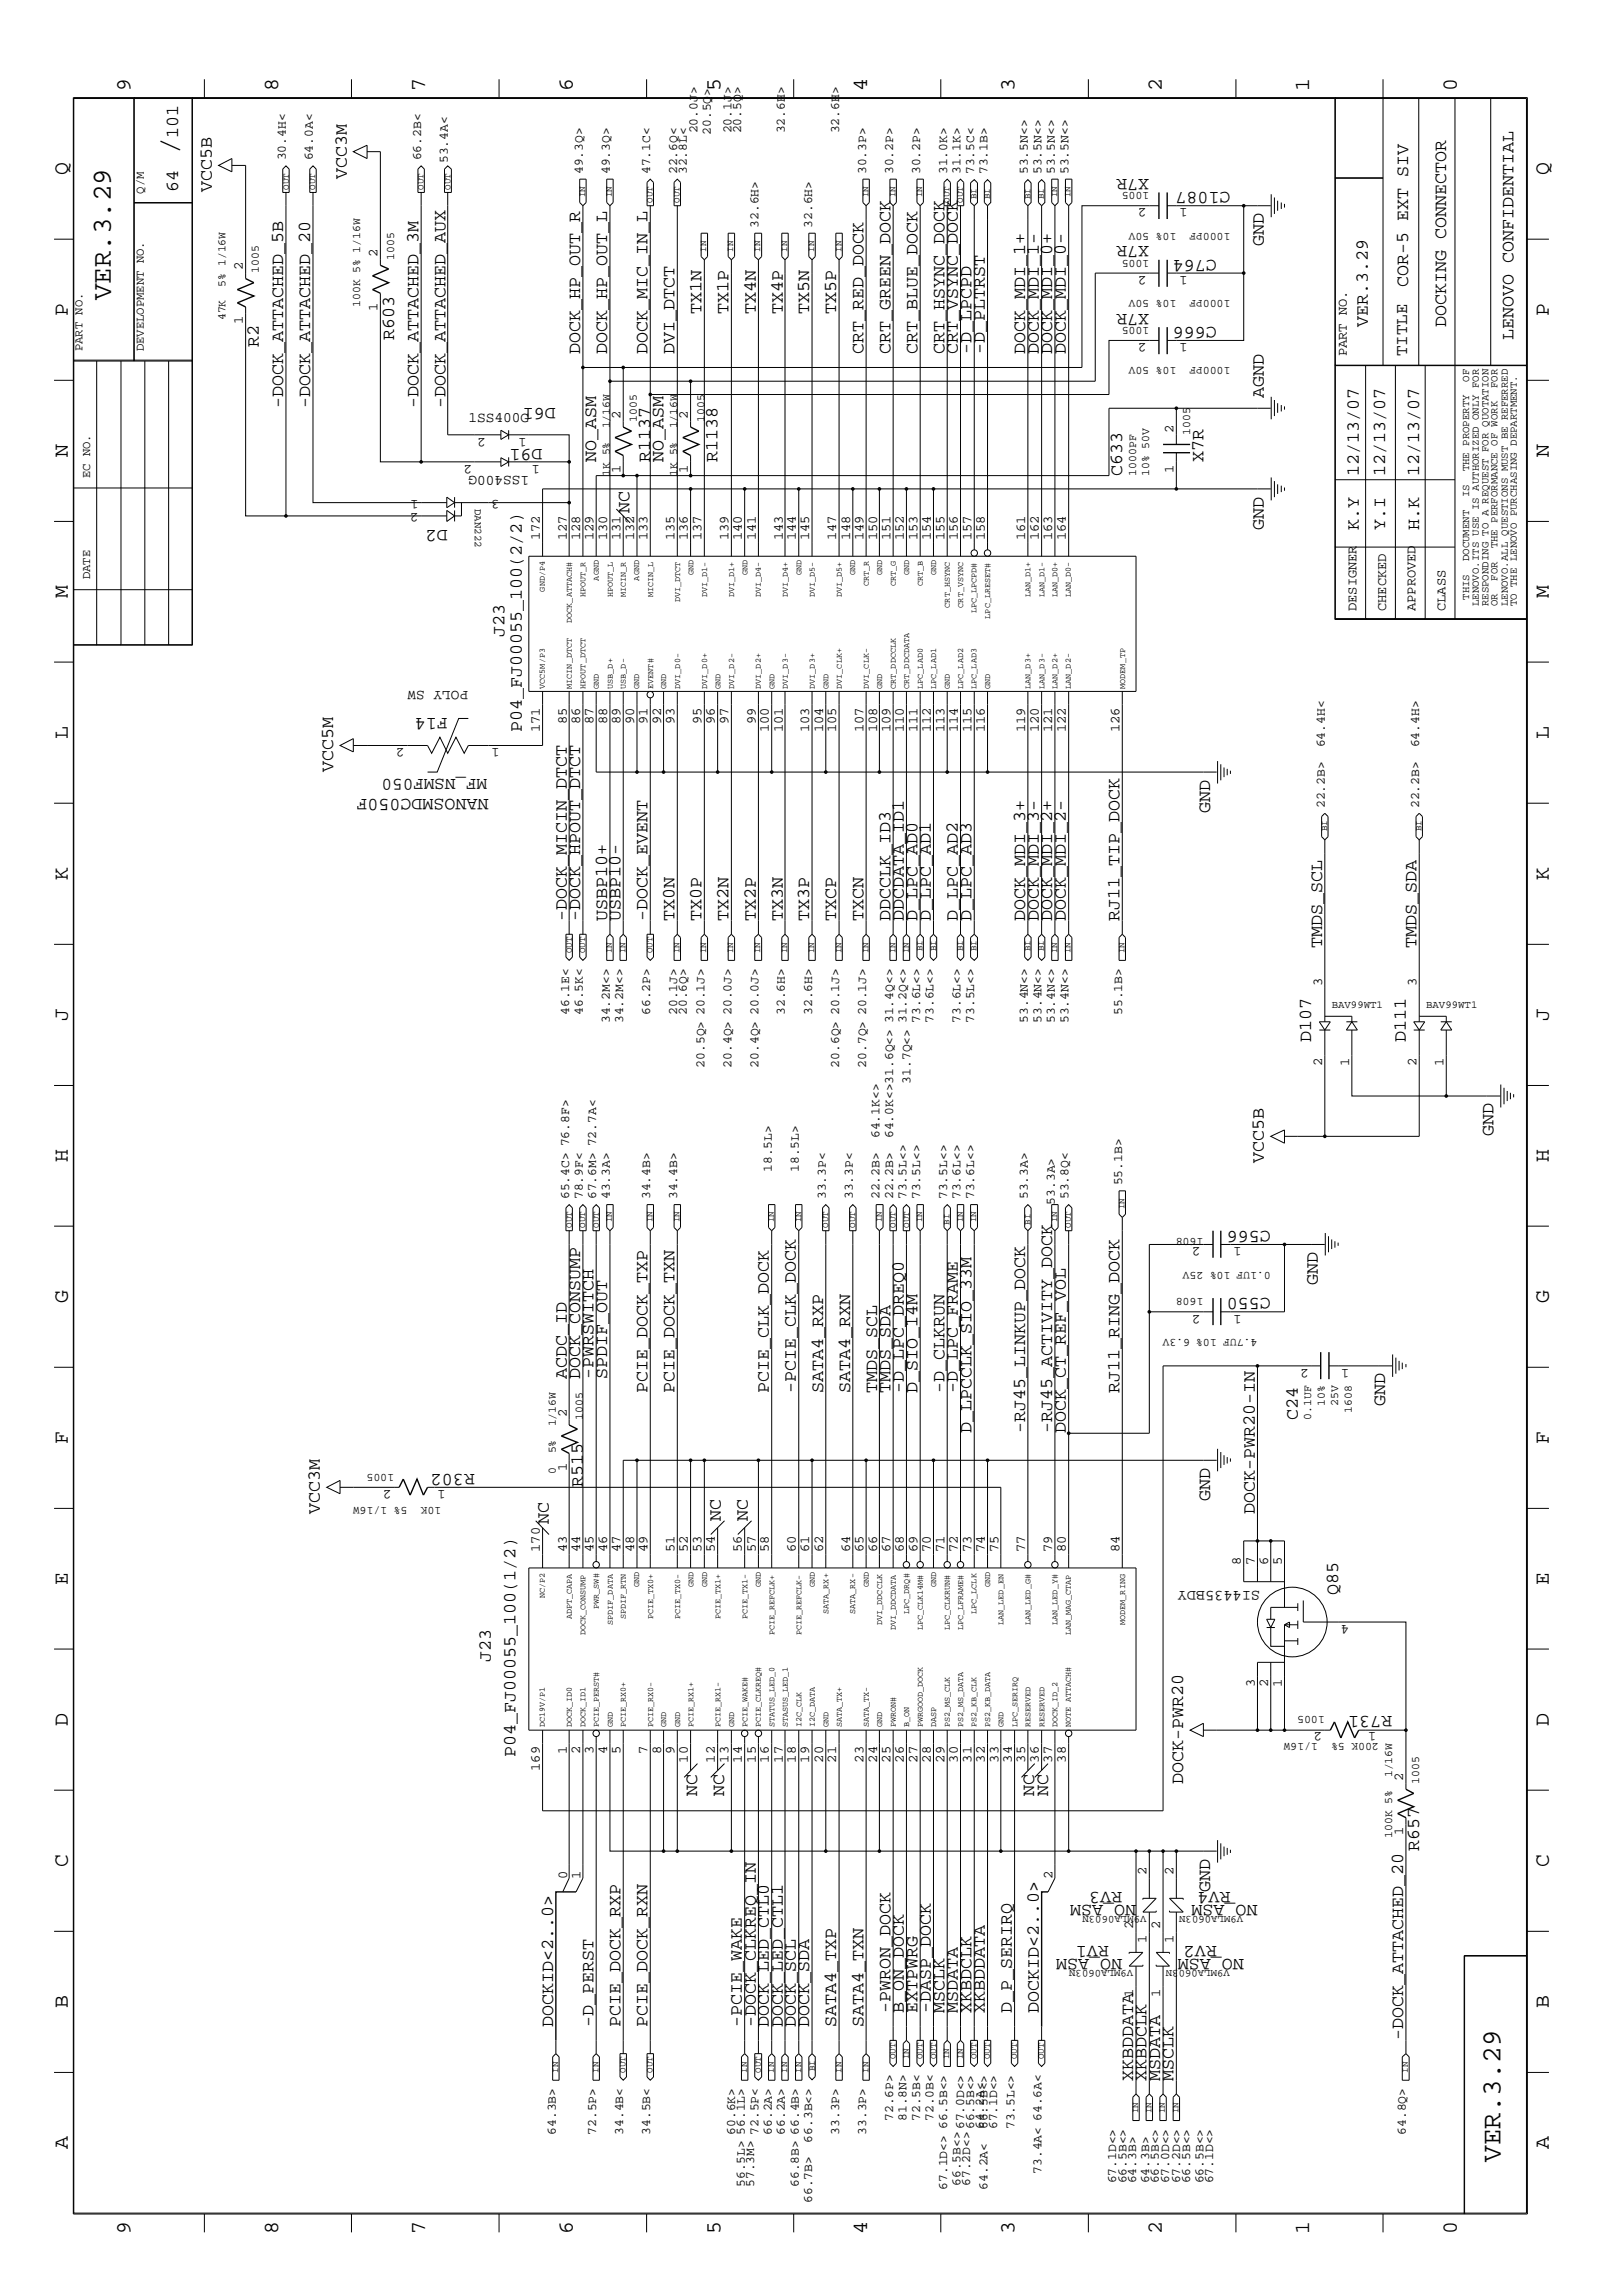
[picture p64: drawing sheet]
<svg xmlns="http://www.w3.org/2000/svg" width="300mm" height="423mm" viewBox="0 0 300 423" stroke-linecap="round" stroke-linejoin="round" font-family="sans-serif">
<defs><g id="words">
<text font-size="5.2" x="32.9" y="28.4" transform="rotate(-90 32.9 28.4)">/</text>
<g font-size="5.1">
<text x="20.5" y="55.5" transform="rotate(-90 20.5 55.5)">VER.3.29</text>
<text x="277.2" y="399.5" transform="rotate(-90 277.2 399.5)">VER.3.29</text>
</g>
<g font-size="4">
<text x="24.1" y="16.8" transform="rotate(-90 24.1 16.8)">9</text>
<text x="51.4" y="16.8" transform="rotate(-90 51.4 16.8)">8</text>
<text x="78.6" y="16.8" transform="rotate(-90 78.6 16.8)">7</text>
<text x="105.8" y="16.8" transform="rotate(-90 105.8 16.8)">6</text>
<text x="133.1" y="16.8" transform="rotate(-90 133.1 16.8)">5</text>
<text x="160.2" y="16.8" transform="rotate(-90 160.2 16.8)">4</text>
<text x="187.5" y="16.8" transform="rotate(-90 187.5 16.8)">3</text>
<text x="214.6" y="16.8" transform="rotate(-90 214.6 16.8)">2</text>
<text x="241.9" y="16.8" transform="rotate(-90 241.9 16.8)">1</text>
<text x="269.2" y="16.8" transform="rotate(-90 269.2 16.8)">0</text>
<text x="12.5" y="32.3" transform="rotate(-90 12.5 32.3)">Q</text>
<text x="286.2" y="32.3" transform="rotate(-90 286.2 32.3)">Q</text>
<text x="12.5" y="58.4" transform="rotate(-90 12.5 58.4)">P</text>
<text x="286.2" y="58.4" transform="rotate(-90 286.2 58.4)">P</text>
<text x="12.5" y="84.5" transform="rotate(-90 12.5 84.5)">N</text>
<text x="286.2" y="84.5" transform="rotate(-90 286.2 84.5)">N</text>
<text x="12.5" y="110.6" transform="rotate(-90 12.5 110.6)">M</text>
<text x="286.2" y="110.6" transform="rotate(-90 286.2 110.6)">M</text>
<text x="12.5" y="136.6" transform="rotate(-90 12.5 136.6)">L</text>
<text x="286.2" y="136.6" transform="rotate(-90 286.2 136.6)">L</text>
<text x="12.5" y="162.6" transform="rotate(-90 12.5 162.6)">K</text>
<text x="286.2" y="162.6" transform="rotate(-90 286.2 162.6)">K</text>
<text x="12.5" y="188.7" transform="rotate(-90 12.5 188.7)">J</text>
<text x="286.2" y="188.7" transform="rotate(-90 286.2 188.7)">J</text>
<text x="12.5" y="214.8" transform="rotate(-90 12.5 214.8)">H</text>
<text x="286.2" y="214.8" transform="rotate(-90 286.2 214.8)">H</text>
<text x="12.5" y="240.8" transform="rotate(-90 12.5 240.8)">G</text>
<text x="286.2" y="240.8" transform="rotate(-90 286.2 240.8)">G</text>
<text x="12.5" y="266.9" transform="rotate(-90 12.5 266.9)">F</text>
<text x="286.2" y="266.9" transform="rotate(-90 286.2 266.9)">F</text>
<text x="12.5" y="292.9" transform="rotate(-90 12.5 292.9)">E</text>
<text x="286.2" y="292.9" transform="rotate(-90 286.2 292.9)">E</text>
<text x="12.5" y="318.9" transform="rotate(-90 12.5 318.9)">D</text>
<text x="286.2" y="318.9" transform="rotate(-90 286.2 318.9)">D</text>
<text x="12.5" y="345" transform="rotate(-90 12.5 345)">C</text>
<text x="286.2" y="345" transform="rotate(-90 286.2 345)">C</text>
<text x="12.5" y="371.1" transform="rotate(-90 12.5 371.1)">B</text>
<text x="286.2" y="371.1" transform="rotate(-90 286.2 371.1)">B</text>
<text x="12.5" y="397.1" transform="rotate(-90 12.5 397.1)">A</text>
<text x="286.2" y="397.1" transform="rotate(-90 286.2 397.1)">A</text>
<text x="24.1" y="412.8" transform="rotate(-90 24.1 412.8)">9</text>
<text x="51.4" y="412.8" transform="rotate(-90 51.4 412.8)">8</text>
<text x="78.6" y="412.8" transform="rotate(-90 78.6 412.8)">7</text>
<text x="105.8" y="412.8" transform="rotate(-90 105.8 412.8)">6</text>
<text x="133.1" y="412.8" transform="rotate(-90 133.1 412.8)">5</text>
<text x="160.2" y="412.8" transform="rotate(-90 160.2 412.8)">4</text>
<text x="187.5" y="412.8" transform="rotate(-90 187.5 412.8)">3</text>
<text x="214.6" y="412.8" transform="rotate(-90 214.6 412.8)">2</text>
<text x="241.9" y="412.8" transform="rotate(-90 241.9 412.8)">1</text>
<text x="269.2" y="412.8" transform="rotate(-90 269.2 412.8)">0</text>
</g>
<g font-size="3.4">
<text x="32.9" y="25.6" transform="rotate(-90 32.9 25.6)">101</text>
<text x="32.9" y="35.6" transform="rotate(-90 32.9 35.6)">64</text>
<text x="39.1" y="35.6" transform="rotate(-90 39.1 35.6)">VCC5B</text>
<text x="64.1" y="33" transform="rotate(-90 64.1 33)">VCC3M</text>
<text x="212.3" y="33" transform="rotate(-180 212.3 33)">X7R</text>
<text x="227.3" y="35.6" transform="rotate(-180 227.3 35.6)">C1087</text>
<text x="212.3" y="45.5" transform="rotate(-180 212.3 45.5)">X7R</text>
<text x="233.5" y="45.5" transform="rotate(-90 233.5 45.5)">GND</text>
<text x="224.8" y="48" transform="rotate(-180 224.8 48)">C764</text>
<text x="260.2" y="53" transform="rotate(-90 260.2 53)">COR-5 EXT SIV</text>
<text x="129.6" y="58" transform="rotate(-90 129.6 58)">TX1N</text>
<text x="134.6" y="58" transform="rotate(-90 134.6 58)">TX1P</text>
<text x="139.6" y="58" transform="rotate(-90 139.6 58)">TX4N</text>
<text x="144.6" y="58" transform="rotate(-90 144.6 58)">TX4P</text>
<text x="149.5" y="58" transform="rotate(-90 149.5 58)">TX5N</text>
<text x="154.5" y="58" transform="rotate(-90 154.5 58)">TX5P</text>
<text x="212.3" y="58" transform="rotate(-180 212.3 58)">X7R</text>
<text x="47.8" y="64.2" transform="rotate(-90 47.8 64.2)">R2</text>
<text x="72.8" y="62.9" transform="rotate(-90 72.8 62.9)">R603</text>
<text x="107.2" y="65.4" transform="rotate(-90 107.2 65.4)">DOCK_HP_OUT_R</text>
<text x="112.2" y="65.4" transform="rotate(-90 112.2 65.4)">DOCK_HP_OUT_L</text>
<text x="119.6" y="65.4" transform="rotate(-90 119.6 65.4)">DOCK_MIC_IN_L</text>
<text x="124.6" y="65.4" transform="rotate(-90 124.6 65.4)">DVI_DTCT</text>
<text x="159.5" y="65.4" transform="rotate(-90 159.5 65.4)">CRT_RED_DOCK</text>
<text x="164.5" y="65.4" transform="rotate(-90 164.5 65.4)">CRT_GREEN_DOCK</text>
<text x="169.5" y="65.4" transform="rotate(-90 169.5 65.4)">CRT_BLUE_DOCK</text>
<text x="174.5" y="65.4" transform="rotate(-90 174.5 65.4)">CRT_HSYNC_DOCK</text>
<text x="177" y="65.4" transform="rotate(-90 177 65.4)">CRT_VSYNC_DOCK</text>
<text x="179.5" y="65.4" transform="rotate(-90 179.5 65.4)">-D_LPCPD</text>
<text x="181.9" y="65.4" transform="rotate(-90 181.9 65.4)">-D_PLTRST</text>
<text x="189.4" y="65.4" transform="rotate(-90 189.4 65.4)">DOCK_MDI_1+</text>
<text x="191.9" y="65.4" transform="rotate(-90 191.9 65.4)">DOCK_MDI_1-</text>
<text x="194.4" y="65.4" transform="rotate(-90 194.4 65.4)">DOCK_MDI_0+</text>
<text x="196.9" y="65.4" transform="rotate(-90 196.9 65.4)">DOCK_MDI_0-</text>
<text x="224.8" y="60.5" transform="rotate(-180 224.8 60.5)">C666</text>
<text x="252.7" y="60.5" transform="rotate(-90 252.7 60.5)">VER.3.29</text>
<text x="267.2" y="60.5" transform="rotate(-90 267.2 60.5)">DOCKING CONNECTOR</text>
<text x="279.7" y="62.9" transform="rotate(-90 279.7 62.9)">LENOVO CONFIDENTIAL</text>
<text x="52.3" y="75.4" transform="rotate(-90 52.3 75.4)">-DOCK_ATTACHED_5B</text>
<text x="57.3" y="75.4" transform="rotate(-90 57.3 75.4)">-DOCK_ATTACHED_20</text>
<text x="77.3" y="75.4" transform="rotate(-90 77.3 75.4)">-DOCK_ATTACHED_3M</text>
<text x="82.3" y="75.4" transform="rotate(-90 82.3 75.4)">-DOCK_ATTACHED_AUX</text>
<text x="102.7" y="75.4" transform="rotate(-180 102.7 75.4)">D61</text>
<text x="233.5" y="73.6" transform="rotate(-90 233.5 73.6)">AGND</text>
<text x="100.2" y="82.9" transform="rotate(-180 100.2 82.9)">D91</text>
<text x="110.2" y="85.3" transform="rotate(-90 110.2 85.3)">NO_ASM</text>
<text x="120.1" y="85.3" transform="rotate(-90 120.1 85.3)">R1137</text>
<text x="122.6" y="85.3" transform="rotate(-90 122.6 85.3)">NO_ASM</text>
<text x="132.6" y="85.3" transform="rotate(-90 132.6 85.3)">R1138</text>
<text x="207.3" y="87.9" transform="rotate(-90 207.3 87.9)">C633</text>
<text x="222.3" y="85.3" transform="rotate(-90 222.3 85.3)">X7R</text>
<text x="251" y="87.9" transform="rotate(-90 251 87.9)">12/13/07</text>
<text x="255.9" y="87.9" transform="rotate(-90 255.9 87.9)">12/13/07</text>
<text x="262.2" y="87.9" transform="rotate(-90 262.2 87.9)">12/13/07</text>
<text x="116.3" y="94.7" transform="rotate(-90 116.3 94.7)">NC</text>
<text x="82.7" y="97.9" transform="rotate(-180 82.7 97.9)">D2</text>
<text x="233.5" y="97.9" transform="rotate(-90 233.5 97.9)">GND</text>
<text x="251" y="97.9" transform="rotate(-90 251 97.9)">K.Y</text>
<text x="255.9" y="97.9" transform="rotate(-90 255.9 97.9)">Y.I</text>
<text x="262.2" y="97.9" transform="rotate(-90 262.2 97.9)">H.K</text>
<text x="93.2" y="117.8" transform="rotate(-90 93.2 117.8)">J23</text>
<text x="82.7" y="132.8" transform="rotate(-180 82.7 132.8)">F14</text>
<text x="96.4" y="135.2" transform="rotate(-90 96.4 135.2)">P04_FJ00055_100(2/2)</text>
<text x="61.6" y="142.7" transform="rotate(-90 61.6 142.7)">VCC5M</text>
<text x="90.3" y="147.7" transform="rotate(-180 90.3 147.7)">NANOSMDC050F</text>
<text x="223.6" y="150.2" transform="rotate(-90 223.6 150.2)">GND</text>
<text x="104.7" y="170.1" transform="rotate(-90 104.7 170.1)">-DOCK_MICIN_DTCT</text>
<text x="107.2" y="170.1" transform="rotate(-90 107.2 170.1)">-DOCK_HPOUT_DTCT</text>
<text x="112.2" y="170.1" transform="rotate(-90 112.2 170.1)">USBP10+</text>
<text x="114.6" y="170.1" transform="rotate(-90 114.6 170.1)">USBP10-</text>
<text x="119.6" y="170.1" transform="rotate(-90 119.6 170.1)">-DOCK_EVENT</text>
<text x="124.6" y="170.1" transform="rotate(-90 124.6 170.1)">TX0N</text>
<text x="129.6" y="170.1" transform="rotate(-90 129.6 170.1)">TX0P</text>
<text x="134.6" y="170.1" transform="rotate(-90 134.6 170.1)">TX2N</text>
<text x="139.6" y="170.1" transform="rotate(-90 139.6 170.1)">TX2P</text>
<text x="144.6" y="170.1" transform="rotate(-90 144.6 170.1)">TX3N</text>
<text x="149.5" y="170.1" transform="rotate(-90 149.5 170.1)">TX3P</text>
<text x="154.5" y="170.1" transform="rotate(-90 154.5 170.1)">TXCP</text>
<text x="159.5" y="170.1" transform="rotate(-90 159.5 170.1)">TXCN</text>
<text x="164.5" y="170.1" transform="rotate(-90 164.5 170.1)">DDCCLK_ID3</text>
<text x="167" y="170.1" transform="rotate(-90 167 170.1)">DDCDATA_ID1</text>
<text x="169.5" y="170.1" transform="rotate(-90 169.5 170.1)">D_LPC_AD0</text>
<text x="172" y="170.1" transform="rotate(-90 172 170.1)">D_LPC_AD1</text>
<text x="177" y="170.1" transform="rotate(-90 177 170.1)">D_LPC_AD2</text>
<text x="179.5" y="170.1" transform="rotate(-90 179.5 170.1)">D_LPC_AD3</text>
<text x="189.4" y="170.1" transform="rotate(-90 189.4 170.1)">DOCK_MDI_3+</text>
<text x="191.9" y="170.1" transform="rotate(-90 191.9 170.1)">DOCK_MDI_3-</text>
<text x="194.4" y="170.1" transform="rotate(-90 194.4 170.1)">DOCK_MDI_2+</text>
<text x="196.9" y="170.1" transform="rotate(-90 196.9 170.1)">DOCK_MDI_2-</text>
<text x="206.8" y="170.1" transform="rotate(-90 206.8 170.1)">RJ11_TIP_DOCK</text>
<text x="244.3" y="175.1" transform="rotate(-90 244.3 175.1)">TMDS_SCL</text>
<text x="261.7" y="175.1" transform="rotate(-90 261.7 175.1)">TMDS_SDA</text>
<text x="242.2" y="192.5" transform="rotate(-90 242.2 192.5)">D107</text>
<text x="259.8" y="192.5" transform="rotate(-90 259.8 192.5)">D111</text>
<text x="275.9" y="210" transform="rotate(-90 275.9 210)">GND</text>
<text x="233.5" y="215" transform="rotate(-90 233.5 215)">VCC5B</text>
<text x="234.8" y="227.4" transform="rotate(-180 234.8 227.4)">C566</text>
<text x="234.8" y="239.9" transform="rotate(-180 234.8 239.9)">C550</text>
<text x="243.5" y="237.4" transform="rotate(-90 243.5 237.4)">GND</text>
<text x="104.7" y="254.8" transform="rotate(-90 104.7 254.8)">ACDC_ID</text>
<text x="107.2" y="254.8" transform="rotate(-90 107.2 254.8)">DOCK_CONSUMP</text>
<text x="109.6" y="254.8" transform="rotate(-90 109.6 254.8)">-PWRSWITCH</text>
<text x="112.2" y="254.8" transform="rotate(-90 112.2 254.8)">SPDIF_OUT</text>
<text x="119.6" y="257.4" transform="rotate(-90 119.6 257.4)">PCIE_DOCK_TXP</text>
<text x="124.6" y="257.4" transform="rotate(-90 124.6 257.4)">PCIE_DOCK_TXN</text>
<text x="142.1" y="257.4" transform="rotate(-90 142.1 257.4)">PCIE_CLK_DOCK</text>
<text x="147.1" y="257.4" transform="rotate(-90 147.1 257.4)">-PCIE_CLK_DOCK</text>
<text x="152.1" y="257.4" transform="rotate(-90 152.1 257.4)">SATA4_RXP</text>
<text x="157.1" y="257.4" transform="rotate(-90 157.1 257.4)">SATA4_RXN</text>
<text x="162.1" y="257.4" transform="rotate(-90 162.1 257.4)">TMDS_SCL</text>
<text x="164.5" y="257.4" transform="rotate(-90 164.5 257.4)">TMDS_SDA</text>
<text x="167" y="257.4" transform="rotate(-90 167 257.4)">-D_LPC_DREQ0</text>
<text x="169.5" y="257.4" transform="rotate(-90 169.5 257.4)">D_SIO_14M</text>
<text x="174.5" y="257.4" transform="rotate(-90 174.5 257.4)">-D_CLKRUN</text>
<text x="177" y="257.4" transform="rotate(-90 177 257.4)">-D_LPC_FRAME</text>
<text x="206.8" y="257.4" transform="rotate(-90 206.8 257.4)">RJ11_RING_DOCK</text>
<text x="239.8" y="262.3" transform="rotate(-90 239.8 262.3)">C24</text>
<text x="255.9" y="259.8" transform="rotate(-90 255.9 259.8)">GND</text>
<text x="179.5" y="264.8" transform="rotate(-90 179.5 264.8)">D_LPCCLK_SIO_33M</text>
<text x="189.4" y="264.8" transform="rotate(-90 189.4 264.8)">-RJ45_LINKUP_DOCK</text>
<text x="194.4" y="264.8" transform="rotate(-90 194.4 264.8)">-RJ45_ACTIVITY_DOCK</text>
<text x="196.9" y="264.8" transform="rotate(-90 196.9 264.8)">DOCK_CT_REF_VOL</text>
<text x="87.7" y="272.3" transform="rotate(-180 87.7 272.3)">R302</text>
<text x="107.7" y="274.8" transform="rotate(-90 107.7 274.8)">R515</text>
<text x="59.1" y="279.7" transform="rotate(-90 59.1 279.7)">VCC3M</text>
<text x="101.4" y="281.7" transform="rotate(-90 101.4 281.7)">NC</text>
<text x="133.2" y="281" transform="rotate(-90 133.2 281)">NC</text>
<text x="138.2" y="281" transform="rotate(-90 138.2 281)">NC</text>
<text x="223.6" y="277.3" transform="rotate(-90 223.6 277.3)">GND</text>
<text x="231.8" y="279.7" transform="rotate(-90 231.8 279.7)">DOCK-PWR20-IN</text>
<text x="247.2" y="294.7" transform="rotate(-90 247.2 294.7)">Q85</text>
<text x="90.7" y="307.2" transform="rotate(-90 90.7 307.2)">J23</text>
<text x="257.2" y="317.2" transform="rotate(-180 257.2 317.2)">R731</text>
<text x="95.2" y="324.6" transform="rotate(-90 95.2 324.6)">P04_FJ00055_100(1/2)</text>
<text x="218.6" y="329.6" transform="rotate(-90 218.6 329.6)">DOCK-PWR20</text>
<text x="128.8" y="331.8" transform="rotate(-90 128.8 331.8)">NC</text>
<text x="133.8" y="331.8" transform="rotate(-90 133.8 331.8)">NC</text>
<text x="191.1" y="331.8" transform="rotate(-90 191.1 331.8)">NC</text>
<text x="193.6" y="331.8" transform="rotate(-90 193.6 331.8)">NC</text>
<text x="262.2" y="342.1" transform="rotate(-90 262.2 342.1)">R657</text>
<text x="207.3" y="349.6" transform="rotate(-180 207.3 349.6)">RV3</text>
<text x="209.9" y="352" transform="rotate(-180 209.9 352)">NO_ASM</text>
<text x="223.6" y="349.6" transform="rotate(-90 223.6 349.6)">GND</text>
<text x="227.3" y="349.6" transform="rotate(-180 227.3 349.6)">RV4</text>
<text x="232.3" y="352" transform="rotate(-180 232.3 352)">NO_ASM</text>
<text x="204.9" y="359.6" transform="rotate(-180 204.9 359.6)">RV1</text>
<text x="224.8" y="359.6" transform="rotate(-180 224.8 359.6)">RV2</text>
<text x="207.3" y="362" transform="rotate(-180 207.3 362)">NO_ASM</text>
<text x="229.8" y="362" transform="rotate(-180 229.8 362)">NO_ASM</text>
<text x="102.2" y="374.5" transform="rotate(-90 102.2 374.5)">DOCKID&lt;2..0&gt;</text>
<text x="109.6" y="374.5" transform="rotate(-90 109.6 374.5)">-D_PERST</text>
<text x="114.6" y="374.5" transform="rotate(-90 114.6 374.5)">PCIE_DOCK_RXP</text>
<text x="119.6" y="374.5" transform="rotate(-90 119.6 374.5)">PCIE_DOCK_RXN</text>
<text x="137.1" y="374.5" transform="rotate(-90 137.1 374.5)">-PCIE_WAKE</text>
<text x="139.6" y="374.5" transform="rotate(-90 139.6 374.5)">-DOCK_CLKREQ_IN</text>
<text x="142.1" y="374.5" transform="rotate(-90 142.1 374.5)">DOCK_LED_CTL0</text>
<text x="144.6" y="374.5" transform="rotate(-90 144.6 374.5)">DOCK_LED_CTL1</text>
<text x="147.1" y="374.5" transform="rotate(-90 147.1 374.5)">DOCK_SCL</text>
<text x="149.5" y="374.5" transform="rotate(-90 149.5 374.5)">DOCK_SDA</text>
<text x="154.5" y="374.5" transform="rotate(-90 154.5 374.5)">SATA4_TXP</text>
<text x="159.5" y="374.5" transform="rotate(-90 159.5 374.5)">SATA4_TXN</text>
<text x="164.5" y="372" transform="rotate(-90 164.5 372)">-PWRON_DOCK</text>
<text x="167" y="372" transform="rotate(-90 167 372)">B_ON_DOCK</text>
<text x="169.5" y="372" transform="rotate(-90 169.5 372)">EXTPWRG</text>
<text x="172" y="372" transform="rotate(-90 172 372)">-DASP_DOCK</text>
<text x="174.5" y="372" transform="rotate(-90 174.5 372)">MSCLK</text>
<text x="177" y="372" transform="rotate(-90 177 372)">MSDATA</text>
<text x="179.5" y="372" transform="rotate(-90 179.5 372)">XKBDCLK</text>
<text x="181.9" y="372" transform="rotate(-90 181.9 372)">XKBDDATA</text>
<text x="186.9" y="372" transform="rotate(-90 186.9 372)">D_P_SERIRQ</text>
<text x="191.9" y="372" transform="rotate(-90 191.9 372)">DOCKID&lt;2..0&gt;</text>
<text x="259.2" y="377" transform="rotate(-90 259.2 377)">-DOCK_ATTACHED_20</text>
<text x="209.4" y="384.5" transform="rotate(-90 209.4 384.5)">XKBDDATA</text>
<text x="211.8" y="384.5" transform="rotate(-90 211.8 384.5)">XKBDCLK</text>
<text x="214.4" y="384.5" transform="rotate(-90 214.4 384.5)">MSDATA</text>
<text x="216.8" y="384.5" transform="rotate(-90 216.8 384.5)">MSCLK</text>
</g>
<g font-size="3.2">
<text x="260" y="65.9" transform="rotate(-90 260 65.9)">TITLE</text>
<text x="90" y="143.9" transform="rotate(-180 90 143.9)">MF_NSMF050</text>
</g>
<text font-size="2.8" x="232.8" y="294" transform="rotate(-180 232.8 294)">SI4435BDY</text>
<g font-size="2.7">
<text x="86.5" y="77.9">1SS400G</text>
<text x="97.8" y="87.9" transform="rotate(-180 97.8 87.9)">1SS400G</text>
<text x="86.5" y="127.8" transform="rotate(-180 86.5 127.8)">POLY SW</text>
</g>
<g font-size="2.5">
<text x="211.8" y="38.5" transform="rotate(-180 211.8 38.5)">2</text>
<text x="219.4" y="38.5" transform="rotate(-180 219.4 38.5)">1</text>
<text x="69.8" y="47.5" transform="rotate(-90 69.8 47.5)">2</text>
<text x="44.9" y="50" transform="rotate(-90 44.9 50)">2</text>
<text x="211.8" y="51" transform="rotate(-180 211.8 51)">2</text>
<text x="219.4" y="51" transform="rotate(-180 219.4 51)">1</text>
<text x="44.9" y="59.9" transform="rotate(-90 44.9 59.9)">1</text>
<text x="69.8" y="57.5" transform="rotate(-90 69.8 57.5)">1</text>
<text x="211.8" y="63.4" transform="rotate(-180 211.8 63.4)">2</text>
<text x="219.4" y="63.4" transform="rotate(-180 219.4 63.4)">1</text>
<text x="248.8" y="65.9" transform="rotate(-90 248.8 65.9)">PART NO.</text>
<text x="114.6" y="77.4" transform="rotate(-90 114.6 77.4)">2</text>
<text x="127.1" y="77.4" transform="rotate(-90 127.1 77.4)">2</text>
<text x="89.7" y="80.9" transform="rotate(-180 89.7 80.9)">2</text>
<text x="97.3" y="80.9" transform="rotate(-180 97.3 80.9)">1</text>
<text x="216.8" y="79.9" transform="rotate(-90 216.8 79.9)">2</text>
<text x="87.2" y="85.9" transform="rotate(-180 87.2 85.9)">2</text>
<text x="99.7" y="85.9" transform="rotate(-180 99.7 85.9)">1</text>
<text x="114.6" y="87.4" transform="rotate(-90 114.6 87.4)">1</text>
<text x="127.1" y="87.4" transform="rotate(-90 127.1 87.4)">1</text>
<text x="216.8" y="87.4" transform="rotate(-90 216.8 87.4)">1</text>
<text x="77.3" y="94.8" transform="rotate(-180 77.3 94.8)">2</text>
<text x="77.3" y="92.4" transform="rotate(-180 77.3 92.4)">1</text>
<text x="92.3" y="92.4" transform="rotate(-180 92.3 92.4)">3</text>
<text x="99.7" y="99.8" transform="rotate(-90 99.7 99.8)">172</text>
<text x="104.7" y="99.8" transform="rotate(-90 104.7 99.8)">127</text>
<text x="107.2" y="99.8" transform="rotate(-90 107.2 99.8)">128</text>
<text x="109.6" y="99.8" transform="rotate(-90 109.6 99.8)">129</text>
<text x="112.2" y="99.8" transform="rotate(-90 112.2 99.8)">130</text>
<text x="114.6" y="99.8" transform="rotate(-90 114.6 99.8)">131</text>
<text x="117.2" y="99.8" transform="rotate(-90 117.2 99.8)">132</text>
<text x="119.6" y="99.8" transform="rotate(-90 119.6 99.8)">133</text>
<text x="124.6" y="99.8" transform="rotate(-90 124.6 99.8)">135</text>
<text x="127.1" y="99.8" transform="rotate(-90 127.1 99.8)">136</text>
<text x="129.6" y="99.8" transform="rotate(-90 129.6 99.8)">137</text>
<text x="134.6" y="99.8" transform="rotate(-90 134.6 99.8)">139</text>
<text x="137.1" y="99.8" transform="rotate(-90 137.1 99.8)">140</text>
<text x="139.6" y="99.8" transform="rotate(-90 139.6 99.8)">141</text>
<text x="144.6" y="99.8" transform="rotate(-90 144.6 99.8)">143</text>
<text x="147.1" y="99.8" transform="rotate(-90 147.1 99.8)">144</text>
<text x="149.5" y="99.8" transform="rotate(-90 149.5 99.8)">145</text>
<text x="154.5" y="99.8" transform="rotate(-90 154.5 99.8)">147</text>
<text x="157.1" y="99.8" transform="rotate(-90 157.1 99.8)">148</text>
<text x="159.5" y="99.8" transform="rotate(-90 159.5 99.8)">149</text>
<text x="162.1" y="99.8" transform="rotate(-90 162.1 99.8)">150</text>
<text x="164.5" y="99.8" transform="rotate(-90 164.5 99.8)">151</text>
<text x="167" y="99.8" transform="rotate(-90 167 99.8)">152</text>
<text x="169.5" y="99.8" transform="rotate(-90 169.5 99.8)">153</text>
<text x="172" y="99.8" transform="rotate(-90 172 99.8)">154</text>
<text x="174.5" y="99.8" transform="rotate(-90 174.5 99.8)">155</text>
<text x="177" y="99.8" transform="rotate(-90 177 99.8)">156</text>
<text x="179.5" y="99.8" transform="rotate(-90 179.5 99.8)">157</text>
<text x="181.9" y="99.8" transform="rotate(-90 181.9 99.8)">158</text>
<text x="189.4" y="99.8" transform="rotate(-90 189.4 99.8)">161</text>
<text x="191.9" y="99.8" transform="rotate(-90 191.9 99.8)">162</text>
<text x="194.4" y="99.8" transform="rotate(-90 194.4 99.8)">163</text>
<text x="196.9" y="99.8" transform="rotate(-90 196.9 99.8)">164</text>
<text x="250.6" y="112.9" transform="rotate(-90 250.6 112.9)">DESIGNER</text>
<text x="256.1" y="112.9" transform="rotate(-90 256.1 112.9)">CHECKED</text>
<text x="261.5" y="112.9" transform="rotate(-90 261.5 112.9)">APPROVED</text>
<text x="267" y="112.9" transform="rotate(-90 267 112.9)">CLASS</text>
<text x="99.7" y="135.3" transform="rotate(-90 99.7 135.3)">171</text>
<text x="104.7" y="133.8" transform="rotate(-90 104.7 133.8)">85</text>
<text x="107.2" y="133.8" transform="rotate(-90 107.2 133.8)">86</text>
<text x="109.6" y="133.8" transform="rotate(-90 109.6 133.8)">87</text>
<text x="112.2" y="133.8" transform="rotate(-90 112.2 133.8)">88</text>
<text x="114.6" y="133.8" transform="rotate(-90 114.6 133.8)">89</text>
<text x="117.2" y="133.8" transform="rotate(-90 117.2 133.8)">90</text>
<text x="119.6" y="133.8" transform="rotate(-90 119.6 133.8)">91</text>
<text x="122.2" y="133.8" transform="rotate(-90 122.2 133.8)">92</text>
<text x="124.6" y="133.8" transform="rotate(-90 124.6 133.8)">93</text>
<text x="129.6" y="133.8" transform="rotate(-90 129.6 133.8)">95</text>
<text x="132.1" y="133.8" transform="rotate(-90 132.1 133.8)">96</text>
<text x="134.6" y="133.8" transform="rotate(-90 134.6 133.8)">97</text>
<text x="139.6" y="133.8" transform="rotate(-90 139.6 133.8)">99</text>
<text x="142.1" y="135.3" transform="rotate(-90 142.1 135.3)">100</text>
<text x="144.6" y="135.3" transform="rotate(-90 144.6 135.3)">101</text>
<text x="149.5" y="135.3" transform="rotate(-90 149.5 135.3)">103</text>
<text x="152.1" y="135.3" transform="rotate(-90 152.1 135.3)">104</text>
<text x="154.5" y="135.3" transform="rotate(-90 154.5 135.3)">105</text>
<text x="159.5" y="135.3" transform="rotate(-90 159.5 135.3)">107</text>
<text x="162.1" y="135.3" transform="rotate(-90 162.1 135.3)">108</text>
<text x="164.5" y="135.3" transform="rotate(-90 164.5 135.3)">109</text>
<text x="167" y="135.3" transform="rotate(-90 167 135.3)">110</text>
<text x="169.5" y="135.3" transform="rotate(-90 169.5 135.3)">111</text>
<text x="172" y="135.3" transform="rotate(-90 172 135.3)">112</text>
<text x="174.5" y="135.3" transform="rotate(-90 174.5 135.3)">113</text>
<text x="177" y="135.3" transform="rotate(-90 177 135.3)">114</text>
<text x="179.5" y="135.3" transform="rotate(-90 179.5 135.3)">115</text>
<text x="181.9" y="135.3" transform="rotate(-90 181.9 135.3)">116</text>
<text x="189.4" y="135.3" transform="rotate(-90 189.4 135.3)">119</text>
<text x="191.9" y="135.3" transform="rotate(-90 191.9 135.3)">120</text>
<text x="194.4" y="135.3" transform="rotate(-90 194.4 135.3)">121</text>
<text x="196.9" y="135.3" transform="rotate(-90 196.9 135.3)">122</text>
<text x="206.8" y="135.3" transform="rotate(-90 206.8 135.3)">126</text>
<text x="74.8" y="138.2" transform="rotate(-180 74.8 138.2)">2</text>
<text x="92.3" y="138.2" transform="rotate(-180 92.3 138.2)">1</text>
<text x="244.3" y="182.1" transform="rotate(-90 244.3 182.1)">3</text>
<text x="261.7" y="182.1" transform="rotate(-90 261.7 182.1)">3</text>
<text x="244.3" y="197" transform="rotate(-90 244.3 197)">2</text>
<text x="249.3" y="197" transform="rotate(-90 249.3 197)">1</text>
<text x="261.7" y="197" transform="rotate(-90 261.7 197)">2</text>
<text x="266.7" y="197" transform="rotate(-90 266.7 197)">1</text>
<text x="221.8" y="230.5" transform="rotate(-180 221.8 230.5)">2</text>
<text x="229.4" y="230.5" transform="rotate(-180 229.4 230.5)">1</text>
<text x="221.8" y="242.9" transform="rotate(-180 221.8 242.9)">2</text>
<text x="229.4" y="242.9" transform="rotate(-180 229.4 242.9)">1</text>
<text x="241.8" y="252.9" transform="rotate(-180 241.8 252.9)">2</text>
<text x="249.3" y="252.9" transform="rotate(-180 249.3 252.9)">1</text>
<text x="104.7" y="261.9" transform="rotate(-90 104.7 261.9)">2</text>
<text x="72.3" y="275.3" transform="rotate(-180 72.3 275.3)">2</text>
<text x="82.3" y="275.3" transform="rotate(-180 82.3 275.3)">1</text>
<text x="104.7" y="271.9" transform="rotate(-90 104.7 271.9)">1</text>
<text x="99.7" y="286.8" transform="rotate(-90 99.7 286.8)">170</text>
<text x="104.7" y="286.8" transform="rotate(-90 104.7 286.8)">43</text>
<text x="107.2" y="286.8" transform="rotate(-90 107.2 286.8)">44</text>
<text x="109.6" y="286.8" transform="rotate(-90 109.6 286.8)">45</text>
<text x="112.2" y="286.8" transform="rotate(-90 112.2 286.8)">46</text>
<text x="114.6" y="286.8" transform="rotate(-90 114.6 286.8)">47</text>
<text x="117.2" y="286.8" transform="rotate(-90 117.2 286.8)">48</text>
<text x="119.6" y="286.8" transform="rotate(-90 119.6 286.8)">49</text>
<text x="124.6" y="286.8" transform="rotate(-90 124.6 286.8)">51</text>
<text x="127.1" y="286.8" transform="rotate(-90 127.1 286.8)">52</text>
<text x="129.6" y="286.8" transform="rotate(-90 129.6 286.8)">53</text>
<text x="132.1" y="286.8" transform="rotate(-90 132.1 286.8)">54</text>
<text x="137.1" y="286.8" transform="rotate(-90 137.1 286.8)">56</text>
<text x="139.6" y="286.8" transform="rotate(-90 139.6 286.8)">57</text>
<text x="142.1" y="286.8" transform="rotate(-90 142.1 286.8)">58</text>
<text x="147.1" y="286.8" transform="rotate(-90 147.1 286.8)">60</text>
<text x="149.5" y="286.8" transform="rotate(-90 149.5 286.8)">61</text>
<text x="152.1" y="286.8" transform="rotate(-90 152.1 286.8)">62</text>
<text x="157.1" y="286.8" transform="rotate(-90 157.1 286.8)">64</text>
<text x="159.5" y="286.8" transform="rotate(-90 159.5 286.8)">65</text>
<text x="162.1" y="286.8" transform="rotate(-90 162.1 286.8)">66</text>
<text x="164.5" y="286.8" transform="rotate(-90 164.5 286.8)">67</text>
<text x="167" y="286.8" transform="rotate(-90 167 286.8)">68</text>
<text x="169.5" y="286.8" transform="rotate(-90 169.5 286.8)">69</text>
<text x="172" y="286.8" transform="rotate(-90 172 286.8)">70</text>
<text x="174.5" y="286.8" transform="rotate(-90 174.5 286.8)">71</text>
<text x="177" y="286.8" transform="rotate(-90 177 286.8)">72</text>
<text x="179.5" y="286.8" transform="rotate(-90 179.5 286.8)">73</text>
<text x="181.9" y="286.8" transform="rotate(-90 181.9 286.8)">74</text>
<text x="184.5" y="286.8" transform="rotate(-90 184.5 286.8)">75</text>
<text x="189.4" y="286.8" transform="rotate(-90 189.4 286.8)">77</text>
<text x="194.4" y="286.8" transform="rotate(-90 194.4 286.8)">79</text>
<text x="196.9" y="286.8" transform="rotate(-90 196.9 286.8)">80</text>
<text x="206.8" y="286.8" transform="rotate(-90 206.8 286.8)">84</text>
<text x="229.3" y="289.2" transform="rotate(-90 229.3 289.2)">8</text>
<text x="231.8" y="289.2" transform="rotate(-90 231.8 289.2)">7</text>
<text x="234.3" y="289.2" transform="rotate(-90 234.3 289.2)">6</text>
<text x="236.8" y="289.2" transform="rotate(-90 236.8 289.2)">5</text>
<text x="249.3" y="300.2" transform="rotate(-180 249.3 300.2)">4</text>
<text x="231.8" y="311.7" transform="rotate(-90 231.8 311.7)">3</text>
<text x="234.3" y="311.7" transform="rotate(-90 234.3 311.7)">2</text>
<text x="236.8" y="311.7" transform="rotate(-90 236.8 311.7)">1</text>
<text x="244.3" y="320.1" transform="rotate(-180 244.3 320.1)">2</text>
<text x="254.3" y="320.1" transform="rotate(-180 254.3 320.1)">1</text>
<text x="99.7" y="327.2" transform="rotate(-90 99.7 327.2)">169</text>
<text x="104.7" y="324.2" transform="rotate(-90 104.7 324.2)">1</text>
<text x="107.2" y="324.2" transform="rotate(-90 107.2 324.2)">2</text>
<text x="109.6" y="324.2" transform="rotate(-90 109.6 324.2)">3</text>
<text x="112.2" y="324.2" transform="rotate(-90 112.2 324.2)">4</text>
<text x="114.6" y="324.2" transform="rotate(-90 114.6 324.2)">5</text>
<text x="119.6" y="324.2" transform="rotate(-90 119.6 324.2)">7</text>
<text x="122.2" y="324.2" transform="rotate(-90 122.2 324.2)">8</text>
<text x="124.6" y="324.2" transform="rotate(-90 124.6 324.2)">9</text>
<text x="127.1" y="325.7" transform="rotate(-90 127.1 325.7)">10</text>
<text x="132.1" y="325.7" transform="rotate(-90 132.1 325.7)">12</text>
<text x="134.6" y="325.7" transform="rotate(-90 134.6 325.7)">13</text>
<text x="137.1" y="325.7" transform="rotate(-90 137.1 325.7)">14</text>
<text x="139.6" y="325.7" transform="rotate(-90 139.6 325.7)">15</text>
<text x="142.1" y="325.7" transform="rotate(-90 142.1 325.7)">16</text>
<text x="144.6" y="325.7" transform="rotate(-90 144.6 325.7)">17</text>
<text x="147.1" y="325.7" transform="rotate(-90 147.1 325.7)">18</text>
<text x="149.5" y="325.7" transform="rotate(-90 149.5 325.7)">19</text>
<text x="152.1" y="325.7" transform="rotate(-90 152.1 325.7)">20</text>
<text x="154.5" y="325.7" transform="rotate(-90 154.5 325.7)">21</text>
<text x="159.5" y="325.7" transform="rotate(-90 159.5 325.7)">23</text>
<text x="162.1" y="325.7" transform="rotate(-90 162.1 325.7)">24</text>
<text x="164.5" y="325.7" transform="rotate(-90 164.5 325.7)">25</text>
<text x="167" y="325.7" transform="rotate(-90 167 325.7)">26</text>
<text x="169.5" y="325.7" transform="rotate(-90 169.5 325.7)">27</text>
<text x="172" y="325.7" transform="rotate(-90 172 325.7)">28</text>
<text x="174.5" y="325.7" transform="rotate(-90 174.5 325.7)">29</text>
<text x="177" y="325.7" transform="rotate(-90 177 325.7)">30</text>
<text x="179.5" y="325.7" transform="rotate(-90 179.5 325.7)">31</text>
<text x="181.9" y="325.7" transform="rotate(-90 181.9 325.7)">32</text>
<text x="184.5" y="325.7" transform="rotate(-90 184.5 325.7)">33</text>
<text x="186.9" y="325.7" transform="rotate(-90 186.9 325.7)">34</text>
<text x="189.4" y="325.7" transform="rotate(-90 189.4 325.7)">35</text>
<text x="191.9" y="325.7" transform="rotate(-90 191.9 325.7)">36</text>
<text x="194.4" y="325.7" transform="rotate(-90 194.4 325.7)">37</text>
<text x="196.9" y="325.7" transform="rotate(-90 196.9 325.7)">38</text>
<text x="259.2" y="329.1" transform="rotate(-90 259.2 329.1)">2</text>
<text x="259.2" y="339.1" transform="rotate(-90 259.2 339.1)">1</text>
<text x="104.8" y="347.1" transform="rotate(-90 104.8 347.1)">0</text>
<text x="107.3" y="347.1" transform="rotate(-90 107.3 347.1)">1</text>
<text x="194.5" y="347.1" transform="rotate(-90 194.5 347.1)">2</text>
<text x="211.8" y="346.5" transform="rotate(-90 211.8 346.5)">2</text>
<text x="216.8" y="346.5" transform="rotate(-90 216.8 346.5)">2</text>
<text x="209.4" y="356.5" transform="rotate(-90 209.4 356.5)">2</text>
<text x="211.8" y="359.1" transform="rotate(-90 211.8 359.1)">1</text>
<text x="214.4" y="356.5" transform="rotate(-90 214.4 356.5)">2</text>
<text x="216.8" y="359.1" transform="rotate(-90 216.8 359.1)">1</text>
<text x="209.4" y="369.1" transform="rotate(-90 209.4 369.1)">1</text>
<text x="214.4" y="369.1" transform="rotate(-90 214.4 369.1)">1</text>
</g>
<g font-size="2.4">
<text x="52.8" y="29.6" transform="rotate(-90 52.8 29.6)">30.4H&lt;</text>
<text x="57.8" y="29.6" transform="rotate(-90 57.8 29.6)">64.0A&lt;</text>
<text x="77.8" y="29.6" transform="rotate(-90 77.8 29.6)">66.2B&lt;</text>
<text x="128.9" y="24.6" transform="rotate(-90 128.9 24.6)">20.0J&gt;</text>
<text x="131.3" y="24.9" transform="rotate(-90 131.3 24.9)">20.5Q&gt;</text>
<text x="135.1" y="24.6" transform="rotate(-90 135.1 24.6)">20.1J&gt;</text>
<text x="136.9" y="24.6" transform="rotate(-90 136.9 24.6)">20.5Q&gt;</text>
<text x="145" y="24.6" transform="rotate(-90 145 24.6)">32.6H&gt;</text>
<text x="155" y="24.6" transform="rotate(-90 155 24.6)">32.6H&gt;</text>
<text x="82.7" y="30.1" transform="rotate(-90 82.7 30.1)">53.4A&lt;</text>
<text x="107.7" y="32.2" transform="rotate(-90 107.7 32.2)">49.3Q&gt;</text>
<text x="112.7" y="32.2" transform="rotate(-90 112.7 32.2)">49.3Q&gt;</text>
<text x="120.1" y="32.2" transform="rotate(-90 120.1 32.2)">47.1C&lt;</text>
<text x="125.1" y="32.2" transform="rotate(-90 125.1 32.2)">22.6Q&lt;</text>
<text x="126.9" y="32.2" transform="rotate(-90 126.9 32.2)">32.8L&lt;</text>
<text x="160" y="32.2" transform="rotate(-90 160 32.2)">30.3P&gt;</text>
<text x="165" y="32.2" transform="rotate(-90 165 32.2)">30.2P&gt;</text>
<text x="170" y="32.2" transform="rotate(-90 170 32.2)">30.2P&gt;</text>
<text x="175" y="32.2" transform="rotate(-90 175 32.2)">31.0K&gt;</text>
<text x="177.5" y="32.2" transform="rotate(-90 177.5 32.2)">31.1K&gt;</text>
<text x="180" y="32.2" transform="rotate(-90 180 32.2)">73.5C&lt;</text>
<text x="182.5" y="32.2" transform="rotate(-90 182.5 32.2)">73.1B&gt;</text>
<text x="189.9" y="32.2" transform="rotate(-90 189.9 32.2)">53.5N&lt;&gt;</text>
<text x="192.4" y="32.2" transform="rotate(-90 192.4 32.2)">53.5N&lt;&gt;</text>
<text x="194.9" y="32.2" transform="rotate(-90 194.9 32.2)">53.5N&lt;&gt;</text>
<text x="197.4" y="32.2" transform="rotate(-90 197.4 32.2)">53.5N&lt;&gt;</text>
<text x="140.1" y="42.1" transform="rotate(-90 140.1 42.1)">32.6H&gt;</text>
<text x="150" y="42.1" transform="rotate(-90 150 42.1)">32.6H&gt;</text>
<text x="244.8" y="138.1" transform="rotate(-90 244.8 138.1)">64.4H&lt;</text>
<text x="262.2" y="138.1" transform="rotate(-90 262.2 138.1)">64.4H&gt;</text>
<text x="244.8" y="149.4" transform="rotate(-90 244.8 149.4)">22.2B&gt;</text>
<text x="262.2" y="149.4" transform="rotate(-90 262.2 149.4)">22.2B&gt;</text>
<text x="105.2" y="187.5" transform="rotate(-90 105.2 187.5)">46.1E&lt;</text>
<text x="107.7" y="187.5" transform="rotate(-90 107.7 187.5)">46.5K&lt;</text>
<text x="112.7" y="189.1" transform="rotate(-90 112.7 189.1)">34.2M&lt;&gt;</text>
<text x="115.1" y="189.1" transform="rotate(-90 115.1 189.1)">34.2M&lt;&gt;</text>
<text x="120.1" y="187.5" transform="rotate(-90 120.1 187.5)">66.2P&gt;</text>
<text x="125.1" y="187.5" transform="rotate(-90 125.1 187.5)">20.1J&gt;</text>
<text x="126.9" y="187.5" transform="rotate(-90 126.9 187.5)">20.6Q&gt;</text>
<text x="145" y="187.5" transform="rotate(-90 145 187.5)">32.6H&gt;</text>
<text x="150" y="187.5" transform="rotate(-90 150 187.5)">32.6H&gt;</text>
<text x="167.5" y="189.1" transform="rotate(-90 167.5 189.1)">31.2Q&lt;&gt;</text>
<text x="170" y="189" transform="rotate(-90 170 189)">73.6L&lt;&gt;</text>
<text x="172.5" y="189" transform="rotate(-90 172.5 189)">73.6L&lt;&gt;</text>
<text x="177.5" y="189" transform="rotate(-90 177.5 189)">73.6L&lt;&gt;</text>
<text x="180" y="189" transform="rotate(-90 180 189)">73.5L&lt;&gt;</text>
<text x="189.9" y="189" transform="rotate(-90 189.9 189)">53.4N&lt;&gt;</text>
<text x="192.4" y="189" transform="rotate(-90 192.4 189)">53.4N&lt;&gt;</text>
<text x="194.9" y="189.1" transform="rotate(-90 194.9 189.1)">53.4N&lt;&gt;</text>
<text x="197.4" y="189.1" transform="rotate(-90 197.4 189.1)">53.4N&lt;&gt;</text>
<text x="207.3" y="187.5" transform="rotate(-90 207.3 187.5)">55.1B&gt;</text>
<text x="130.1" y="197.3" transform="rotate(-90 130.1 197.3)">20.5Q&gt; 20.1J&gt;</text>
<text x="135.1" y="197.3" transform="rotate(-90 135.1 197.3)">20.4Q&gt; 20.0J&gt;</text>
<text x="140.1" y="197.3" transform="rotate(-90 140.1 197.3)">20.4Q&gt; 20.0J&gt;</text>
<text x="155" y="197.3" transform="rotate(-90 155 197.3)">20.6Q&gt; 20.1J&gt;</text>
<text x="160" y="197.3" transform="rotate(-90 160 197.3)">20.7Q&gt; 20.1J&gt;</text>
<text x="168.2" y="200.2" transform="rotate(-90 168.2 200.2)">31.7Q&lt;&gt;</text>
<text x="162.5" y="210.3" transform="rotate(-90 162.5 210.3)">64.1K&lt;&gt;</text>
<text x="165" y="210.3" transform="rotate(-90 165 210.3)">64.0K&lt;&gt;31.6Q&lt;&gt; 31.4Q&lt;&gt;</text>
<text x="105.2" y="221.6" transform="rotate(-90 105.2 221.6)">65.4C&gt; 76.8F&gt;</text>
<text x="107.7" y="221.6" transform="rotate(-90 107.7 221.6)">78.9F&lt;</text>
<text x="110.2" y="221.6" transform="rotate(-90 110.2 221.6)">67.6M&gt; 72.7A&lt;</text>
<text x="112.7" y="221.6" transform="rotate(-90 112.7 221.6)">43.3A&gt;</text>
<text x="120.1" y="221.6" transform="rotate(-90 120.1 221.6)">34.4B&gt;</text>
<text x="125.1" y="221.6" transform="rotate(-90 125.1 221.6)">34.4B&gt;</text>
<text x="142.6" y="216.6" transform="rotate(-90 142.6 216.6)">18.5L&gt;</text>
<text x="147.6" y="216.6" transform="rotate(-90 147.6 216.6)">18.5L&gt;</text>
<text x="152.6" y="221.6" transform="rotate(-90 152.6 221.6)">33.3P&lt;</text>
<text x="157.6" y="221.6" transform="rotate(-90 157.6 221.6)">33.3P&lt;</text>
<text x="162.5" y="221.6" transform="rotate(-90 162.5 221.6)">22.2B&gt;</text>
<text x="165" y="221.6" transform="rotate(-90 165 221.6)">22.2B&gt;</text>
<text x="167.5" y="221.6" transform="rotate(-90 167.5 221.6)">73.5L&lt;&gt;</text>
<text x="170" y="221.6" transform="rotate(-90 170 221.6)">73.5L&lt;&gt;</text>
<text x="175" y="221.6" transform="rotate(-90 175 221.6)">73.5L&lt;&gt;</text>
<text x="177.5" y="221.6" transform="rotate(-90 177.5 221.6)">73.6L&lt;&gt;</text>
<text x="180" y="221.6" transform="rotate(-90 180 221.6)">73.6L&lt;&gt;</text>
<text x="189.9" y="221.6" transform="rotate(-90 189.9 221.6)">53.3A&gt;</text>
<text x="197.4" y="221.6" transform="rotate(-90 197.4 221.6)">53.8Q&lt;</text>
<text x="207.3" y="219" transform="rotate(-90 207.3 219)">55.1B&gt;</text>
<text x="194.9" y="222.6" transform="rotate(-90 194.9 222.6)">53.3A&gt;</text>
<text x="102.7" y="394.5" transform="rotate(-90 102.7 394.5)">64.3B&gt;</text>
<text x="110.2" y="394.5" transform="rotate(-90 110.2 394.5)">72.5P&gt;</text>
<text x="115.1" y="394.5" transform="rotate(-90 115.1 394.5)">34.4B&lt;</text>
<text x="120.1" y="394.5" transform="rotate(-90 120.1 394.5)">34.5B&lt;</text>
<text x="135.8" y="394.5" transform="rotate(-90 135.8 394.5)">60.6K&gt;</text>
<text x="140.1" y="394.5" transform="rotate(-90 140.1 394.5)">72.5P&lt;</text>
<text x="142.6" y="394.5" transform="rotate(-90 142.6 394.5)">66.2A&gt;</text>
<text x="145" y="394.5" transform="rotate(-90 145 394.5)">66.2A&gt;</text>
<text x="150" y="395.9" transform="rotate(-90 150 395.9)">66.3B&lt;&gt;</text>
<text x="155" y="394.5" transform="rotate(-90 155 394.5)">33.3P&gt;</text>
<text x="160" y="394.5" transform="rotate(-90 160 394.5)">33.3P&gt;</text>
<text x="165" y="391.9" transform="rotate(-90 165 391.9)">72.6P&gt;</text>
<text x="167.5" y="391.9" transform="rotate(-90 167.5 391.9)">81.8N&gt;</text>
<text x="170" y="391.9" transform="rotate(-90 170 391.9)">72.5B&lt;</text>
<text x="172.5" y="391.9" transform="rotate(-90 172.5 391.9)">72.0B&lt;</text>
<text x="178.1" y="393.4" transform="rotate(-90 178.1 393.4)">67.0D&lt;&gt;</text>
<text x="180" y="393.4" transform="rotate(-90 180 393.4)">66.5B&lt;&gt;</text>
<text x="181.8" y="393.4" transform="rotate(-90 181.8 393.4)">64.2A&lt;</text>
<text x="182.5" y="393.4" transform="rotate(-90 182.5 393.4)">66.5B&lt;&gt;</text>
<text x="184.2" y="393.4" transform="rotate(-90 184.2 393.4)">67.1D&lt;&gt;</text>
<text x="187.5" y="393.4" transform="rotate(-90 187.5 393.4)">73.5L&lt;&gt;</text>
<text x="259.8" y="394.5" transform="rotate(-90 259.8 394.5)">64.8Q&gt;</text>
<text x="192.4" y="401.7" transform="rotate(-90 192.4 401.7)">73.4A&lt; 64.6A&lt;</text>
<text x="137.6" y="404.1" transform="rotate(-90 137.6 404.1)">56.5L&gt; 56.1L&gt;</text>
<text x="139.4" y="404.1" transform="rotate(-90 139.4 404.1)">57.3M&gt;</text>
<text x="147.6" y="404.1" transform="rotate(-90 147.6 404.1)">66.8B&gt; 66.4B&gt;</text>
<text x="150" y="407.1" transform="rotate(-90 150 407.1)">66.7B&gt;</text>
<text x="175" y="404.6" transform="rotate(-90 175 404.6)">67.1D&lt;&gt; 66.5B&lt;&gt;</text>
<text x="177.5" y="403.9" transform="rotate(-90 177.5 403.9)">66.5B&lt;&gt;</text>
<text x="179.2" y="403.9" transform="rotate(-90 179.2 403.9)">67.2D&lt;&gt;</text>
<text x="182.5" y="404.6" transform="rotate(-90 182.5 404.6)">64.2A&lt;</text>
<text x="206.2" y="403.4" transform="rotate(-90 206.2 403.4)">67.1D&lt;&gt;</text>
<text x="208.1" y="403.4" transform="rotate(-90 208.1 403.4)">66.5B&lt;&gt;</text>
<text x="209.9" y="403.4" transform="rotate(-90 209.9 403.4)">64.3B&gt;</text>
<text x="212.3" y="403.4" transform="rotate(-90 212.3 403.4)">64.3B&gt;</text>
<text x="214.1" y="403.4" transform="rotate(-90 214.1 403.4)">66.5B&lt;&gt;</text>
<text x="216" y="403.4" transform="rotate(-90 216 403.4)">67.0D&lt;&gt;</text>
<text x="218" y="403.4" transform="rotate(-90 218 403.4)">67.2D&lt;&gt;</text>
<text x="219.9" y="403.4" transform="rotate(-90 219.9 403.4)">66.5B&lt;&gt;</text>
<text x="222.3" y="403.4" transform="rotate(-90 222.3 403.4)">66.5B&lt;&gt;</text>
<text x="224.1" y="403.4" transform="rotate(-90 224.1 403.4)">67.1D&lt;&gt;</text>
</g>
<g font-size="2.3">
<text x="26.6" y="35.8" transform="rotate(-90 26.6 35.8)">Q/M</text>
<text x="15.2" y="64.9" transform="rotate(-90 15.2 64.9)">PART NO.</text>
<text x="26.6" y="64.9" transform="rotate(-90 26.6 64.9)">DEVELOPMENT NO.</text>
<text x="16.7" y="88.4" transform="rotate(-90 16.7 88.4)">EC NO.</text>
<text x="16.7" y="107" transform="rotate(-90 16.7 107)">DATE</text>
</g>
<g font-size="2.1">
<text x="212.3" y="35.6" transform="rotate(-180 212.3 35.6)">1005</text>
<text x="217.3" y="43" transform="rotate(-180 217.3 43)">10% 50V</text>
<text x="227.3" y="43" transform="rotate(-180 227.3 43)">1000PF</text>
<text x="41.7" y="53" transform="rotate(-90 41.7 53)">5% 1/16W</text>
<text x="47.8" y="50.5" transform="rotate(-90 47.8 50.5)">1005</text>
<text x="72.8" y="48" transform="rotate(-90 72.8 48)">1005</text>
<text x="212.3" y="48" transform="rotate(-180 212.3 48)">1005</text>
<text x="41.7" y="59.2" transform="rotate(-90 41.7 59.2)">47K</text>
<text x="66.5" y="56.7" transform="rotate(-90 66.5 56.7)">100K 5% 1/16W</text>
<text x="217.3" y="55.5" transform="rotate(-180 217.3 55.5)">10% 50V</text>
<text x="227.3" y="55.5" transform="rotate(-180 227.3 55.5)">1000PF</text>
<text x="212.3" y="60.5" transform="rotate(-180 212.3 60.5)">1005</text>
<text x="217.3" y="67.9" transform="rotate(-180 217.3 67.9)">10% 50V</text>
<text x="227.3" y="67.9" transform="rotate(-180 227.3 67.9)">1000PF</text>
<text x="117.7" y="77.9" transform="rotate(-90 117.7 77.9)">1005</text>
<text x="130.1" y="77.9" transform="rotate(-90 130.1 77.9)">1005</text>
<text x="112.7" y="79.2" transform="rotate(-90 112.7 79.2)">1/16W</text>
<text x="125.1" y="79.2" transform="rotate(-90 125.1 79.2)">1/16W</text>
<text x="219.9" y="80.3" transform="rotate(-90 219.9 80.3)">1005</text>
<text x="112.7" y="87.9" transform="rotate(-90 112.7 87.9)">1K 5%</text>
<text x="125.1" y="87.9" transform="rotate(-90 125.1 87.9)">1K 5%</text>
<text x="209.9" y="87.9" transform="rotate(-90 209.9 87.9)">1000PF</text>
<text x="212.3" y="87.9" transform="rotate(-90 212.3 87.9)">10% 50V</text>
<text x="222.3" y="228.7" transform="rotate(-180 222.3 228.7)">1608</text>
<text x="222.3" y="239.9" transform="rotate(-180 222.3 239.9)">1608</text>
<text x="234.8" y="234.9" transform="rotate(-180 234.8 234.9)">0.1UF 10% 25V</text>
<text x="232.3" y="247.4" transform="rotate(-180 232.3 247.4)">4.7UF 10% 6.3V</text>
<text x="102.7" y="263.6" transform="rotate(-90 102.7 263.6)">1/16W</text>
<text x="107.7" y="262.3" transform="rotate(-90 107.7 262.3)">1005</text>
<text x="242.2" y="262.3" transform="rotate(-90 242.2 262.3)">0.1UF</text>
<text x="244.8" y="259.8" transform="rotate(-90 244.8 259.8)">10%</text>
<text x="247.2" y="259.8" transform="rotate(-90 247.2 259.8)">25V</text>
<text x="249.8" y="261.1" transform="rotate(-90 249.8 261.1)">1608</text>
<text x="102.7" y="268.6" transform="rotate(-90 102.7 268.6)">5%</text>
<text x="72.8" y="272.3" transform="rotate(-180 72.8 272.3)">1005</text>
<text x="102.7" y="272.3" transform="rotate(-90 102.7 272.3)">0</text>
<text x="75.3" y="278.6" transform="rotate(-180 75.3 278.6)">5% 1/16W</text>
<text x="81.5" y="278.6" transform="rotate(-180 81.5 278.6)">10K</text>
<text x="244.8" y="317.2" transform="rotate(-180 244.8 317.2)">1005</text>
<text x="243.5" y="322.2" transform="rotate(-180 243.5 322.2)">1/16W</text>
<text x="254.8" y="322.2" transform="rotate(-180 254.8 322.2)">200K 5%</text>
<text x="257.2" y="328.4" transform="rotate(-90 257.2 328.4)">1/16W</text>
<text x="262.2" y="329.6" transform="rotate(-90 262.2 329.6)">1005</text>
<text x="257.2" y="339.6" transform="rotate(-90 257.2 339.6)">100K 5%</text>
</g>
<g font-size="2">
<text x="271.4" y="70.5" transform="rotate(-90 271.4 70.5)">OF</text>
<text x="276.7" y="71.7" transform="rotate(-90 276.7 71.7)">FOR</text>
<text x="271.4" y="87.1" transform="rotate(-90 271.4 87.1)">THE PROPERTY</text>
<text x="87.7" y="94.1" transform="rotate(90 87.7 94.1)">DAN222</text>
<text x="271.4" y="91.9" transform="rotate(-90 271.4 91.9)">IS</text>
<text x="276.7" y="101.3" transform="rotate(-90 276.7 101.3)">THE PERFORMANCE OF WORK</text>
<text x="271.4" y="103.7" transform="rotate(-90 271.4 103.7)">DOCUMENT</text>
<text x="276.7" y="107.3" transform="rotate(-90 276.7 107.3)">FOR</text>
<text x="271.4" y="110.8" transform="rotate(-90 271.4 110.8)">THIS</text>
<text x="273.2" y="112" transform="rotate(-90 273.2 112)">LENOVO.ITS USE IS AUTHORIZED ONLY FOR</text>
<text x="275" y="112" transform="rotate(-90 275 112)">RESPONDING TO A REQUEST FOR QUOTATION</text>
<text x="276.7" y="112" transform="rotate(-90 276.7 112)">OR</text>
<text x="278.6" y="112" transform="rotate(-90 278.6 112)">LENOVO.ALL QUESTIONS MUST BE REFERRED</text>
<text x="280.2" y="112" transform="rotate(-90 280.2 112)">TO THE LENOVO PURCHASING DEPARTMENT.</text>
<text x="246" y="186.4">BAV99WT1</text>
<text x="263.5" y="186.4">BAV99WT1</text>
<text x="211.8" y="354.1" transform="rotate(-180 211.8 354.1)">V9MLA0603N</text>
<text x="229.7" y="354.1" transform="rotate(-180 229.7 354.1)">V9MLA0603N</text>
<text x="209.4" y="364" transform="rotate(-180 209.4 364)">V9MLA0603N</text>
<text x="227.2" y="364" transform="rotate(-180 227.2 364)">V9MLA0603N</text>
</g>
<g font-size="1.7">
<text x="53.3" y="35.1" transform="rotate(-90 53.3 35.1)">OUT</text>
<text x="58.3" y="35.1" transform="rotate(-90 58.3 35.1)">OUT</text>
<text x="78.2" y="35.1" transform="rotate(-90 78.2 35.1)">OUT</text>
<text x="83.2" y="35.1" transform="rotate(-90 83.2 35.1)">OUT</text>
<text x="108.1" y="36.5" transform="rotate(-90 108.1 36.5)">IN</text>
<text x="113" y="36.5" transform="rotate(-90 113 36.5)">IN</text>
<text x="120.6" y="37.5" transform="rotate(-90 120.6 37.5)">OUT</text>
<text x="125.6" y="37.5" transform="rotate(-90 125.6 37.5)">OUT</text>
<text x="160.4" y="36.5" transform="rotate(-90 160.4 36.5)">IN</text>
<text x="165.4" y="36.5" transform="rotate(-90 165.4 36.5)">IN</text>
<text x="170.3" y="36.5" transform="rotate(-90 170.3 36.5)">IN</text>
<text x="175.4" y="37.5" transform="rotate(-90 175.4 37.5)">OUT</text>
<text x="177.9" y="37.5" transform="rotate(-90 177.9 37.5)">OUT</text>
<text x="180.4" y="36.8" transform="rotate(-90 180.4 36.8)">BI</text>
<text x="182.9" y="36.8" transform="rotate(-90 182.9 36.8)">BI</text>
<text x="190.4" y="36.8" transform="rotate(-90 190.4 36.8)">BI</text>
<text x="192.9" y="36.8" transform="rotate(-90 192.9 36.8)">BI</text>
<text x="195.3" y="36.5" transform="rotate(-90 195.3 36.5)">IN</text>
<text x="197.8" y="36.5" transform="rotate(-90 197.8 36.5)">IN</text>
<text x="130.5" y="46.5" transform="rotate(-90 130.5 46.5)">IN</text>
<text x="135.5" y="46.5" transform="rotate(-90 135.5 46.5)">IN</text>
<text x="140.5" y="46.5" transform="rotate(-90 140.5 46.5)">IN</text>
<text x="145.5" y="46.5" transform="rotate(-90 145.5 46.5)">IN</text>
<text x="150.5" y="46.5" transform="rotate(-90 150.5 46.5)">IN</text>
<text x="155.4" y="46.5" transform="rotate(-90 155.4 46.5)">IN</text>
<text x="245.2" y="153.6" transform="rotate(-90 245.2 153.6)">BI</text>
<text x="262.6" y="153.6" transform="rotate(-90 262.6 153.6)">BI</text>
<text x="105.7" y="176.1" transform="rotate(-90 105.7 176.1)">OUT</text>
<text x="108.1" y="176.1" transform="rotate(-90 108.1 176.1)">OUT</text>
<text x="113" y="176.1" transform="rotate(-90 113 176.1)">IN</text>
<text x="115.6" y="176.1" transform="rotate(-90 115.6 176.1)">IN</text>
<text x="120.6" y="176.1" transform="rotate(-90 120.6 176.1)">OUT</text>
<text x="125.6" y="176.1" transform="rotate(-90 125.6 176.1)">IN</text>
<text x="130.5" y="176.1" transform="rotate(-90 130.5 176.1)">IN</text>
<text x="135.5" y="176.1" transform="rotate(-90 135.5 176.1)">IN</text>
<text x="140.5" y="176.1" transform="rotate(-90 140.5 176.1)">IN</text>
<text x="145.5" y="176.1" transform="rotate(-90 145.5 176.1)">IN</text>
<text x="150.5" y="176.1" transform="rotate(-90 150.5 176.1)">IN</text>
<text x="155.4" y="176.1" transform="rotate(-90 155.4 176.1)">IN</text>
<text x="160.4" y="176.1" transform="rotate(-90 160.4 176.1)">IN</text>
<text x="165.4" y="176.1" transform="rotate(-90 165.4 176.1)">IN</text>
<text x="167.9" y="176.1" transform="rotate(-90 167.9 176.1)">IN</text>
<text x="170.4" y="175.8" transform="rotate(-90 170.4 175.8)">BI</text>
<text x="173" y="175.8" transform="rotate(-90 173 175.8)">BI</text>
<text x="177.9" y="175.8" transform="rotate(-90 177.9 175.8)">BI</text>
<text x="180.4" y="175.8" transform="rotate(-90 180.4 175.8)">BI</text>
<text x="190.4" y="175.8" transform="rotate(-90 190.4 175.8)">BI</text>
<text x="192.9" y="175.8" transform="rotate(-90 192.9 175.8)">BI</text>
<text x="195.3" y="176.1" transform="rotate(-90 195.3 176.1)">IN</text>
<text x="197.8" y="176.1" transform="rotate(-90 197.8 176.1)">IN</text>
<text x="207.8" y="176.1" transform="rotate(-90 207.8 176.1)">IN</text>
<text x="105.7" y="226.9" transform="rotate(-90 105.7 226.9)">OUT</text>
<text x="108.1" y="226.9" transform="rotate(-90 108.1 226.9)">OUT</text>
<text x="110.7" y="226.9" transform="rotate(-90 110.7 226.9)">OUT</text>
<text x="113" y="225.9" transform="rotate(-90 113 225.9)">IN</text>
<text x="120.6" y="225.9" transform="rotate(-90 120.6 225.9)">IN</text>
<text x="125.6" y="225.9" transform="rotate(-90 125.6 225.9)">IN</text>
<text x="143" y="225.9" transform="rotate(-90 143 225.9)">IN</text>
<text x="148" y="225.9" transform="rotate(-90 148 225.9)">IN</text>
<text x="153" y="226.9" transform="rotate(-90 153 226.9)">OUT</text>
<text x="158" y="226.9" transform="rotate(-90 158 226.9)">OUT</text>
<text x="162.9" y="225.9" transform="rotate(-90 162.9 225.9)">IN</text>
<text x="165.4" y="226.9" transform="rotate(-90 165.4 226.9)">OUT</text>
<text x="168" y="226.9" transform="rotate(-90 168 226.9)">OUT</text>
<text x="170.3" y="225.9" transform="rotate(-90 170.3 225.9)">IN</text>
<text x="175.4" y="226.3" transform="rotate(-90 175.4 226.3)">BI</text>
<text x="177.9" y="225.9" transform="rotate(-90 177.9 225.9)">IN</text>
<text x="180.3" y="225.9" transform="rotate(-90 180.3 225.9)">IN</text>
<text x="190.4" y="226.3" transform="rotate(-90 190.4 226.3)">BI</text>
<text x="195.3" y="225.9" transform="rotate(-90 195.3 225.9)">IN</text>
<text x="197.9" y="226.9" transform="rotate(-90 197.9 226.9)">OUT</text>
<text x="207.8" y="223.4" transform="rotate(-90 207.8 223.4)">IN</text>
<text x="103.1" y="383" transform="rotate(-90 103.1 383)">IN</text>
<text x="110.6" y="383" transform="rotate(-90 110.6 383)">IN</text>
<text x="115.6" y="383" transform="rotate(-90 115.6 383)">OUT</text>
<text x="120.6" y="383" transform="rotate(-90 120.6 383)">OUT</text>
<text x="138" y="383" transform="rotate(-90 138 383)">IN</text>
<text x="140.5" y="383" transform="rotate(-90 140.5 383)">OUT</text>
<text x="143" y="383" transform="rotate(-90 143 383)">IN</text>
<text x="145.5" y="383" transform="rotate(-90 145.5 383)">IN</text>
<text x="148" y="383" transform="rotate(-90 148 383)">IN</text>
<text x="150.5" y="382.7" transform="rotate(-90 150.5 382.7)">BI</text>
<text x="155.4" y="383" transform="rotate(-90 155.4 383)">IN</text>
<text x="160.4" y="383" transform="rotate(-90 160.4 383)">IN</text>
<text x="165.4" y="380.5" transform="rotate(-90 165.4 380.5)">OUT</text>
<text x="167.9" y="380.5" transform="rotate(-90 167.9 380.5)">IN</text>
<text x="170.4" y="380.5" transform="rotate(-90 170.4 380.5)">OUT</text>
<text x="173" y="380.5" transform="rotate(-90 173 380.5)">OUT</text>
<text x="175.3" y="380.5" transform="rotate(-90 175.3 380.5)">IN</text>
<text x="177.9" y="380.5" transform="rotate(-90 177.9 380.5)">IN</text>
<text x="180.4" y="380.5" transform="rotate(-90 180.4 380.5)">OUT</text>
<text x="182.9" y="380.5" transform="rotate(-90 182.9 380.5)">OUT</text>
<text x="187.9" y="380.5" transform="rotate(-90 187.9 380.5)">OUT</text>
<text x="192.9" y="380.5" transform="rotate(-90 192.9 380.5)">OUT</text>
<text x="260.1" y="383" transform="rotate(-90 260.1 383)">IN</text>
<text x="210.3" y="390.5" transform="rotate(-90 210.3 390.5)">IN</text>
<text x="212.8" y="390.5" transform="rotate(-90 212.8 390.5)">IN</text>
<text x="215.2" y="390.5" transform="rotate(-90 215.2 390.5)">IN</text>
<text x="217.8" y="390.5" transform="rotate(-90 217.8 390.5)">IN</text>
</g>
<g font-size="1.6">
<text x="110.7" y="107.3" transform="rotate(-90 110.7 107.3)">AGND</text>
<text x="118.1" y="107.3" transform="rotate(-90 118.1 107.3)">AGND</text>
<text x="128.1" y="106.3" transform="rotate(-90 128.1 106.3)">GND</text>
<text x="138.1" y="106.3" transform="rotate(-90 138.1 106.3)">GND</text>
<text x="148.1" y="106.3" transform="rotate(-90 148.1 106.3)">GND</text>
<text x="158" y="106.3" transform="rotate(-90 158 106.3)">GND</text>
<text x="163" y="106.3" transform="rotate(-90 163 106.3)">GND</text>
<text x="168" y="106.3" transform="rotate(-90 168 106.3)">GND</text>
<text x="173" y="106.3" transform="rotate(-90 173 106.3)">GND</text>
<text x="100.7" y="109.3" transform="rotate(-90 100.7 109.3)">GND/P4</text>
<text x="108.2" y="110.3" transform="rotate(-90 108.2 110.3)">HPOUT_R</text>
<text x="113.2" y="110.3" transform="rotate(-90 113.2 110.3)">HPOUT_L</text>
<text x="115.7" y="110.3" transform="rotate(-90 115.7 110.3)">MICIN_R</text>
<text x="120.7" y="110.3" transform="rotate(-90 120.7 110.3)">MICIN_L</text>
<text x="125.6" y="111.3" transform="rotate(-90 125.6 111.3)">DVI_DTCT</text>
<text x="130.6" y="110.3" transform="rotate(-90 130.6 110.3)">DVI_D1-</text>
<text x="135.6" y="110.3" transform="rotate(-90 135.6 110.3)">DVI_D1+</text>
<text x="140.5" y="110.3" transform="rotate(-90 140.5 110.3)">DVI_D4-</text>
<text x="145.5" y="110.3" transform="rotate(-90 145.5 110.3)">DVI_D4+</text>
<text x="150.5" y="110.3" transform="rotate(-90 150.5 110.3)">DVI_D5-</text>
<text x="155.5" y="110.3" transform="rotate(-90 155.5 110.3)">DVI_D5+</text>
<text x="160.5" y="108.3" transform="rotate(-90 160.5 108.3)">CRT_R</text>
<text x="165.5" y="108.3" transform="rotate(-90 165.5 108.3)">CRT_G</text>
<text x="170.5" y="108.3" transform="rotate(-90 170.5 108.3)">CRT_B</text>
<text x="175.5" y="112.3" transform="rotate(-90 175.5 112.3)">CRT_HSYNC</text>
<text x="178" y="112.3" transform="rotate(-90 178 112.3)">CRT_VSYNC</text>
<text x="180.4" y="113.3" transform="rotate(-90 180.4 113.3)">LPC_LPCPD#</text>
<text x="190.4" y="110.3" transform="rotate(-90 190.4 110.3)">LAN_D1+</text>
<text x="193" y="110.3" transform="rotate(-90 193 110.3)">LAN_D1-</text>
<text x="195.4" y="110.3" transform="rotate(-90 195.4 110.3)">LAN_D0+</text>
<text x="197.9" y="110.3" transform="rotate(-90 197.9 110.3)">LAN_D0-</text>
<text x="105.7" y="115.1" transform="rotate(-90 105.7 115.1)">DOCK_ATTACH#</text>
<text x="183" y="114.3" transform="rotate(-90 183 114.3)">LPC_LRESET#</text>
<text x="100.7" y="127.3" transform="rotate(-90 100.7 127.3)">VCC5M/P3</text>
<text x="105.7" y="127.3" transform="rotate(-90 105.7 127.3)">MICIN_DTCT</text>
<text x="108.2" y="127.3" transform="rotate(-90 108.2 127.3)">HPOUT_DTCT</text>
<text x="110.7" y="127.3" transform="rotate(-90 110.7 127.3)">GND</text>
<text x="113.2" y="127.3" transform="rotate(-90 113.2 127.3)">USB_D+</text>
<text x="115.7" y="127.3" transform="rotate(-90 115.7 127.3)">USB_D-</text>
<text x="118.1" y="127.3" transform="rotate(-90 118.1 127.3)">GND</text>
<text x="120.6" y="127.3" transform="rotate(-90 120.6 127.3)">EVENT#</text>
<text x="123.1" y="127.3" transform="rotate(-90 123.1 127.3)">GND</text>
<text x="125.6" y="127.3" transform="rotate(-90 125.6 127.3)">DVI_D0-</text>
<text x="130.6" y="127.3" transform="rotate(-90 130.6 127.3)">DVI_D0+</text>
<text x="133.1" y="127.3" transform="rotate(-90 133.1 127.3)">GND</text>
<text x="135.6" y="127.3" transform="rotate(-90 135.6 127.3)">DVI_D2-</text>
<text x="140.5" y="127.3" transform="rotate(-90 140.5 127.3)">DVI_D2+</text>
<text x="143.1" y="127.3" transform="rotate(-90 143.1 127.3)">GND</text>
<text x="145.5" y="127.3" transform="rotate(-90 145.5 127.3)">DVI_D3-</text>
<text x="150.5" y="127.3" transform="rotate(-90 150.5 127.3)">DVI_D3+</text>
<text x="153.1" y="127.3" transform="rotate(-90 153.1 127.3)">GND</text>
<text x="155.5" y="127.3" transform="rotate(-90 155.5 127.3)">DVI_CLK+</text>
<text x="160.5" y="127.3" transform="rotate(-90 160.5 127.3)">DVI_CLK-</text>
<text x="163" y="127.3" transform="rotate(-90 163 127.3)">GND</text>
<text x="165.5" y="127.3" transform="rotate(-90 165.5 127.3)">CRT_DDCCLK</text>
<text x="168" y="127.3" transform="rotate(-90 168 127.3)">CRT_DDCDATA</text>
<text x="170.5" y="127.3" transform="rotate(-90 170.5 127.3)">LPC_LAD0</text>
<text x="173" y="127.3" transform="rotate(-90 173 127.3)">LPC_LAD1</text>
<text x="175.5" y="127.3" transform="rotate(-90 175.5 127.3)">GND</text>
<text x="178" y="127.3" transform="rotate(-90 178 127.3)">LPC_LAD2</text>
<text x="180.4" y="127.3" transform="rotate(-90 180.4 127.3)">LPC_LAD3</text>
<text x="183" y="127.3" transform="rotate(-90 183 127.3)">GND</text>
<text x="190.4" y="127.3" transform="rotate(-90 190.4 127.3)">LAN_D3+</text>
<text x="193" y="127.3" transform="rotate(-90 193 127.3)">LAN_D3-</text>
<text x="195.4" y="127.3" transform="rotate(-90 195.4 127.3)">LAN_D2+</text>
<text x="197.9" y="127.3" transform="rotate(-90 197.9 127.3)">LAN_D2-</text>
<text x="207.9" y="127.3" transform="rotate(-90 207.9 127.3)">MODEM_TP</text>
<text x="118.1" y="293.2" transform="rotate(-90 118.1 293.2)">GND</text>
<text x="128.1" y="293.2" transform="rotate(-90 128.1 293.2)">GND</text>
<text x="130.6" y="293.2" transform="rotate(-90 130.6 293.2)">GND</text>
<text x="140.5" y="293.2" transform="rotate(-90 140.5 293.2)">GND</text>
<text x="150.5" y="293.2" transform="rotate(-90 150.5 293.2)">GND</text>
<text x="160.5" y="293.2" transform="rotate(-90 160.5 293.2)">GND</text>
<text x="173" y="293.2" transform="rotate(-90 173 293.2)">GND</text>
<text x="183" y="293.2" transform="rotate(-90 183 293.2)">GND</text>
<text x="100.7" y="295.2" transform="rotate(-90 100.7 295.2)">NC/P2</text>
<text x="105.7" y="299.2" transform="rotate(-90 105.7 299.2)">ADPT_CAPA</text>
<text x="110.7" y="297.3" transform="rotate(-90 110.7 297.3)">PWR_SW#</text>
<text x="115.7" y="299.2" transform="rotate(-90 115.7 299.2)">SPDIF_RTN</text>
<text x="120.6" y="299.2" transform="rotate(-90 120.6 299.2)">PCIE_TX0+</text>
<text x="125.6" y="299.2" transform="rotate(-90 125.6 299.2)">PCIE_TX0-</text>
<text x="133.1" y="299.2" transform="rotate(-90 133.1 299.2)">PCIE_TX1+</text>
<text x="138.1" y="299.2" transform="rotate(-90 138.1 299.2)">PCIE_TX1-</text>
<text x="153.1" y="298.2" transform="rotate(-90 153.1 298.2)">SATA_RX+</text>
<text x="158" y="298.2" transform="rotate(-90 158 298.2)">SATA_RX-</text>
<text x="168" y="298.2" transform="rotate(-90 168 298.2)">LPC_DRQ#</text>
<text x="180.4" y="298.2" transform="rotate(-90 180.4 298.2)">LPC_LCLK</text>
<text x="108.2" y="302.2" transform="rotate(-90 108.2 302.2)">DOCK_CONSUMP</text>
<text x="113.2" y="300.2" transform="rotate(-90 113.2 300.2)">SPDIF_DATA</text>
<text x="143.1" y="302.2" transform="rotate(-90 143.1 302.2)">PCIE_REFCLK+</text>
<text x="148.1" y="302.2" transform="rotate(-90 148.1 302.2)">PCIE_REFCLK-</text>
<text x="163" y="300.2" transform="rotate(-90 163 300.2)">DVI_DDCCLK</text>
<text x="165.5" y="301.2" transform="rotate(-90 165.5 301.2)">DVI_DDCDATA</text>
<text x="170.5" y="301.2" transform="rotate(-90 170.5 301.2)">LPC_CLK14M#</text>
<text x="175.5" y="301.2" transform="rotate(-90 175.5 301.2)">LPC_CLKRUN#</text>
<text x="178" y="301.2" transform="rotate(-90 178 301.2)">LPC_LFRAME#</text>
<text x="185.4" y="300.2" transform="rotate(-90 185.4 300.2)">LAN_LED_EN</text>
<text x="190.4" y="300.2" transform="rotate(-90 190.4 300.2)">LAN_LED_G#</text>
<text x="195.4" y="300.2" transform="rotate(-90 195.4 300.2)">LAN_LED_Y#</text>
<text x="197.9" y="302.2" transform="rotate(-90 197.9 302.2)">LAN_MAG_CTAP</text>
<text x="207.9" y="300.2" transform="rotate(-90 207.9 300.2)">MODEM_RING</text>
<text x="100.7" y="319.2" transform="rotate(-90 100.7 319.2)">DC19V/P1</text>
<text x="105.7" y="319.2" transform="rotate(-90 105.7 319.2)">DOCK_ID0</text>
<text x="108.2" y="319.2" transform="rotate(-90 108.2 319.2)">DOCK_ID1</text>
<text x="110.7" y="319.2" transform="rotate(-90 110.7 319.2)">PCIE_PERST#</text>
<text x="113.2" y="319.2" transform="rotate(-90 113.2 319.2)">GND</text>
<text x="115.7" y="319.2" transform="rotate(-90 115.7 319.2)">PCIE_RX0+</text>
<text x="120.6" y="319.2" transform="rotate(-90 120.6 319.2)">PCIE_RX0-</text>
<text x="123.1" y="319.2" transform="rotate(-90 123.1 319.2)">GND</text>
<text x="125.6" y="319.2" transform="rotate(-90 125.6 319.2)">GND</text>
<text x="128.1" y="319.2" transform="rotate(-90 128.1 319.2)">PCIE_RX1+</text>
<text x="133.1" y="319.2" transform="rotate(-90 133.1 319.2)">PCIE_RX1-</text>
<text x="135.6" y="319.2" transform="rotate(-90 135.6 319.2)">GND</text>
<text x="138.1" y="319.2" transform="rotate(-90 138.1 319.2)">PCIE_WAKE#</text>
<text x="140.5" y="319.2" transform="rotate(-90 140.5 319.2)">PCIE_CLKREQ#</text>
<text x="143.1" y="319.2" transform="rotate(-90 143.1 319.2)">STATUS_LED_0</text>
<text x="145.5" y="319.2" transform="rotate(-90 145.5 319.2)">STASUS_LED_1</text>
<text x="148.1" y="319.2" transform="rotate(-90 148.1 319.2)">I2C_CLK</text>
<text x="150.5" y="319.2" transform="rotate(-90 150.5 319.2)">I2C_DATA</text>
<text x="153.1" y="319.2" transform="rotate(-90 153.1 319.2)">GND</text>
<text x="155.5" y="319.2" transform="rotate(-90 155.5 319.2)">SATA_TX+</text>
<text x="160.5" y="319.2" transform="rotate(-90 160.5 319.2)">SATA_TX-</text>
<text x="163" y="319.2" transform="rotate(-90 163 319.2)">GND</text>
<text x="165.5" y="319.2" transform="rotate(-90 165.5 319.2)">PWRON#</text>
<text x="168" y="319.2" transform="rotate(-90 168 319.2)">B_ON</text>
<text x="170.5" y="319.2" transform="rotate(-90 170.5 319.2)">PWRGOOD_DOCK</text>
<text x="173" y="319.2" transform="rotate(-90 173 319.2)">DASP</text>
<text x="175.5" y="319.2" transform="rotate(-90 175.5 319.2)">PS2_MS_CLK</text>
<text x="178" y="319.2" transform="rotate(-90 178 319.2)">PS2_MS_DATA</text>
<text x="180.4" y="319.2" transform="rotate(-90 180.4 319.2)">PS2_KB_CLK</text>
<text x="183" y="319.2" transform="rotate(-90 183 319.2)">PS2_KB_DATA</text>
<text x="185.4" y="319.2" transform="rotate(-90 185.4 319.2)">GND</text>
<text x="188" y="319.2" transform="rotate(-90 188 319.2)">LPC_SERIRQ</text>
<text x="190.4" y="319.2" transform="rotate(-90 190.4 319.2)">RESERVED</text>
<text x="193" y="319.2" transform="rotate(-90 193 319.2)">RESERVED</text>
<text x="195.4" y="319.2" transform="rotate(-90 195.4 319.2)">DOCK_ID_2</text>
<text x="197.9" y="319.2" transform="rotate(-90 197.9 319.2)">NOTE ATTACH#</text>
</g>
</g></defs>
<g fill="none" stroke="#000" stroke-width=".25">
<path d="M214.1 35.6v4.9M215.6 35.6v4.9M45.4 51.5l1.5 .7-3 1.3 3 1.2-3 1.3 1.5 .7M70.3 49l1.5 .7-3 1.3 3 1.2-3 1.3 1.5 .7M214.1 48v5M215.6 48v5M115.1 78.9l1.6 .8-3.1 1.2 3.1 1.2-3.1 1.3 1.5 .8M127.6 78.9l1.5 .8-2.9 1.2 2.9 1.2-2.9 1.3 1.4 .8M214.1 60.5v4.9M215.6 60.5v4.9M214.9 83.7h5M214.9 82.1h5"/>
<path d="M224.1 227.4v5M224.1 239.9v5M225.6 227.4v5M225.6 239.9v5M244 249.9v4.9M245.5 249.9v4.9M73.7 274.8l.8-1.5 1.3 3 1.2-3 1.2 3 .8-1.5M105.2 263.3l1.5 .8-3 1.2 3 1.2-3 1.3 1.5 .8M245.8 319.7l.7-1.5 1.2 2.9 1.3-2.9 1.3 2.9 .7-1.4M259.8 330.6l1.4 .8-3 1.3 3 1.1-3 1.3 1.6 .8M106.4 349.6h-3.7v27.4M193.6 349.6h-1.2v24.9"/>
</g>
<g fill="none" stroke="#000" stroke-width=".18">
<path d="M13.5 18h268.7v391.1h-268.7zM13.6 18.2h268.4v390.7h-268.4zM24.7 18v48.7M24.8 18v48.7M35.5 18v101.2M35.6 18v101.2h-22.1M37.8 14.6v3.4M64.9 14.6v3.4M92.2 14.6v3.4M119.5 14.6v3.4M146.6 14.6v3.4M173.8 14.6v3.4"/>
<path d="M201.1 14.6v3.4M228.3 14.6v3.4M246.6 18v96.5h35.4M246.7 18v96.5M255.5 14.6v53M262.1 18v49.6M268.8 18v96.5M275.4 18v49.6M24.8 37.5h10.8M24.8 37.4h10.8M40.4 30.6l2.4-1.3v2.4zM42.8 30.6h2.6v20.9"/>
<path d="M52.2 31.2l.6-.6 .6 .6v4.4h-1.2zM52.8 35.6v59.7h29.8M57.2 31.2l.6-.6 .6 .6v4.4h-1.2zM57.8 35.6v57.3h24.8M65.3 28l2.5-1.2v2.5zM67.8 28h2.5v21M77.2 31.2l.6-.6 .6 .6v4.4h-1.2zM77.8 35.6v49.7h14.7M82.1 31.2l.6-.6 .7 .6v4.4h-1.3zM82.7 35.6v44.7h9.8M107.1 33.1h1.2v4.3l-.6 .6-.6-.6zM107.7 38v64.8"/>
<path d="M112.1 33.1h1.2v4.3l-.6 .6-.6-.6zM112.7 38v64.8M119.5 33.7l.6-.6 .6 .6v4.3h-1.2zM120.1 38v64.8M124.5 33.7l.6-.6 .6 .6v4.3h-1.2zM125.1 38v64.8M159.4 33.1h1.2v4.3l-.6 .6-.6-.6zM160 38v64.8M164.4 33.1h1.2v4.3l-.6 .6-.6-.6zM165 38v64.8M169.4 33.1h1.2v4.3l-.6 .6-.6-.6zM170 38v64.8"/>
<path d="M174.4 33.7l.6-.6 .6 .6v4.3h-1.2zM175 38v64.8M176.9 33.7l.6-.6 .6 .6v4.3h-1.2zM177.5 38v64.8M179.3 33.8l.7-.6 .6 .6v3.6l-.6 .6-.7-.6zM180 38v63.6M182.5 33.2l.5 .6v3.6l-.5 .6-.6-.6v-3.6zM182.5 38v63.6M189.3 33.8l.6-.6 .6 .6v3.6l-.6 .6-.6-.6zM189.9 38v64.8M191.9 33.8l.5-.6 .6 .6v3.6l-.6 .6-.5-.6zM192.4 38v64.8"/>
<path d="M194.3 33.1h1.2v4.3l-.6 .6-.6-.6zM194.9 38v64.8M196.9 33.1h1.1v4.3l-.6 .6-.5-.6zM197.4 38v64.8M214.1 38h-14.2v29.9h-92.2M215.6 38h19.2M229.8 38v24.9h-14.2M234.9 35.9v4.2M235.5 36.5v3M236.1 37.1v1.8M236.7 37.4v1.2M237.3 37.7v.7"/>
<path d="M246.6 32.9h8.9M10 44.2h3.5M45.4 56.7v38.6h7.4M70.3 54.2v31.1h7.5M129.5 43.1h1.2v4.3l-.6 .6-.6-.6zM130.1 48v54.8M134.5 43.1h1.2v4.3l-.6 .6-.6-.6zM135.1 48v54.8M139.4 43.1h1.3v4.3l-.6 .6-.7-.6zM140.1 48v54.8M144.4 43.1h1.2v4.3l-.6 .6-.6-.6zM145 48v54.8"/>
<path d="M149.4 43.1h1.2v4.3l-.6 .6-.6-.6zM150 48v54.8M154.4 43.1h1.2v4.3l-.6 .6-.6-.6zM155 48v54.8M214.1 50.5h-11.7v19.9h-89.7M215.6 50.5h14.2M282 44.2h4.2M10 70.3h3.5M13.5 66.7h22.1M13.5 66.5h22.1M17.9 66.7v52.5M22.4 66.7v52.5"/>
<path d="M26.8 66.7v52.5M31.2 66.7v52.4M94 79.5v1.7M115.1 67.9v11M127.6 70.4v8.5M214.1 62.9h-9.2v10h-84.8M217.3 75.4h-12.4v12.5h-94.7v14.9M234.8 75.4h-17.5v6.7M234.9 73.3v4.2M235.5 73.9v3M236.1 74.5v1.8M236.7 74.8v1.2"/>
<path d="M237.3 75.1v.6M246.6 67.6h35.4M246.6 67.5h35.4M252.3 67.6v46.9M257.8 67.6v46.9M263.3 67.6v46.9M282 70.3h4.2M10 96.4h3.5M13.5 90.2h22.1M82.6 94.3l1.4 1-1.4 1.1zM82.6 91.9l1.4 1-1.4 .9zM84 92.9h21.2v9.9"/>
<path d="M84 91.9v1.9M84 94.3v2.1M85.3 92.9v2.4h-1.3M94 85.3l-1.5-.7v1.6l1.5-.9h11.2M94 80.3l-1.5 .9v-1.7l1.5 .8h11.2v12.6M94 84.5v1.7M113.9 94.1l2.5 2.5M115.1 84.2v3.7M115.1 95.3v7.5M117.7 87.9v14.9M127.6 84.2v3.7M127.6 90.3v12.5"/>
<path d="M137.6 90.3v12.5M147.6 90.3v12.5M157.6 90.3v12.5M162.5 90.3v12.5M167.5 90.3v12.5M172.5 90.3v12.5M217.3 83.7v6.6h17.5M217.3 90.3h-117.1v12.5M234.9 88.2v4.3M235.5 88.9v3M236.1 89.5v1.8M236.7 89.7v1.2"/>
<path d="M237.3 90.1v.6M246.6 88.6h22.2M282 96.4h4.2M13.5 119.1h22.1M13.5 109h22.1M97.7 102.8h112.2v25h-112.2zM246.6 114.3h35.4M246.6 101.1h22.2M10 122.3h3.5M62.8 137.8l2.5-1.3v2.4zM86.5 132.8h-1.7l-4 9.9h-1.8M100.2 127.8v10h-13.7l-.7 1.4-1.6-3-1.5 3-1.4-3-1.5 3-.8-1.4h-13.7"/>
<path d="M105.2 127.8v44.8M107.7 127.8v44.8M110.2 127.8v14.9h114.6M112.7 127.8v44.8M115.1 127.8v44.8M117.7 127.8v14.9M120.1 128.9v43.7M122.6 127.8v14.9M125.1 127.8v44.8M130.1 127.8v44.8M132.6 127.8v14.9M135.1 127.8v44.8"/>
<path d="M140.1 127.8v44.8M142.6 127.8v14.9M145 127.8v44.8M150 127.8v44.8M152.6 127.8v14.9M155 127.8v44.8M160 127.8v44.8M162.5 127.8v14.9M165 127.8v44.8M167.5 127.8v44.8M170 127.8v44.8M172.5 127.8v44.8"/>
<path d="M175 127.8v14.9M177.5 127.8v44.8M180 127.8v44.8M182.5 127.8v14.9M189.9 127.8v44.8M192.4 127.8v44.8M194.9 127.8v44.8M197.4 127.8v44.8M207.3 127.8v44.8M282 122.3h4.2M10 148.4h3.5M225 140.6v4.2"/>
<path d="M225.6 141.2v3M226.1 141.8v1.8M226.7 142.1v1.2M227.3 142.4v.6M244.8 155.2v33.6M244.8 150.3l.6 .6v3.7l-.6 .6-.6-.6v-3.7zM261.6 150.9l.6-.6 .6 .6v3.7l-.6 .6-.6-.6zM262.2 155.2v33.6M282 148.4h4.2M10 174.5h3.5M104.6 172.6h1.1v4.3l-.5 .6-.6-.6zM107.1 172.6h1.2v4.3l-.6 .6-.6-.6z"/>
<path d="M112.1 173.2l.6-.6 .6 .6v4.3h-1.2zM114.6 173.2l.5-.6 .6 .6v4.3h-1.1zM119.5 172.6h1.2v4.3l-.6 .6-.6-.6zM124.5 173.2l.6-.6 .6 .6v4.3h-1.2zM129.5 173.2l.6-.6 .6 .6v4.3h-1.2zM134.5 173.2l.6-.6 .6 .6v4.3h-1.2zM139.4 173.2l.7-.6 .6 .6v4.3h-1.3zM144.4 173.2l.6-.6 .6 .6v4.3h-1.2zM149.4 173.2l.6-.6 .6 .6v4.3h-1.2zM155 172.6l.6 .6v4.3h-1.2v-4.3zM159.4 173.2l.6-.6 .6 .6v4.3h-1.2zM164.4 173.2l.6-.6 .6 .6v4.3h-1.2z"/>
<path d="M166.9 173.2l.6-.6 .6 .6v4.3h-1.2zM169.4 173.2l.6-.6 .6 .6v3.7l-.6 .6-.6-.6zM171.9 173.2l.6-.6 .6 .6v3.7l-.6 .6-.6-.6zM176.9 173.2l.6-.6 .6 .6v3.7l-.6 .6-.6-.6zM179.3 173.2l.7-.6 .6 .6v3.7l-.6 .6-.7-.6zM189.3 173.2l.6-.6 .6 .6v3.7l-.6 .6-.6-.6zM191.9 173.2l.5-.6 .6 .6v3.7l-.6 .6-.5-.6zM194.9 172.6l.6 .6v4.3h-1.2v-4.3zM196.9 173.2l.5-.6 .6 .6v4.3h-1.1zM206.8 173.2l.5-.6 .6 .6v4.3h-1.1zM282 174.5h4.2M243.8 190.3h2"/>
<path d="M243.8 188.8h2l-1 1.5zM244.8 190.3v19.7M244.8 187.8h5v1M248.8 188.8h2M249.8 190.3v12.2h17.4M249.8 188.8l1 1.5h-2zM261.2 190.3h2M261.2 188.8h2l-1 1.5zM262.2 187.8h5v1M262.2 190.3v19.7h-24.9M266.2 188.8h2M267.2 190.3v12.2h10"/>
<path d="M267.2 188.8l1 1.5h-2zM10 200.6h3.5M234.8 210l2.5-1.2v2.4zM277.3 200.4v4.2M277.9 201v3M278.5 201.6v1.9M279.1 201.9v1.2M279.7 202.2v.6M282 200.6h4.2M10 226.6h3.5M104.6 223.2l.6-.6 .5 .6v4.2h-1.1zM105.2 227.4v35.9"/>
<path d="M107.1 223.2l.6-.6 .6 .6v4.2h-1.2zM107.7 227.4v62.3M110.2 222.6l.5 .6v4.2h-1.1v-4.2zM110.2 227.4v61.1M112.1 222.6h1.2v4.2l-.6 .6-.6-.6zM112.7 227.4v62.3M119.5 222.6h1.2v4.2l-.6 .6-.6-.6zM120.1 227.4v62.3M124.5 222.6h1.2v4.2l-.6 .6-.6-.6zM125.1 227.4v62.3M142 222.6h1.2v4.2l-.6 .6-.6-.6zM142.6 227.4v62.3"/>
<path d="M147 222.6h1.2v4.2l-.6 .6-.6-.6zM147.6 227.4v62.3M152.6 222.6l.6 .6v4.2h-1.2v-4.2zM152.6 227.4v62.3M157 223.2l.6-.6 .6 .6v4.2h-1.2zM157.6 227.4v62.3M161.9 222.6h1.3v4.2l-.7 .6-.6-.6zM162.5 227.4v62.3M164.4 223.2l.6-.6 .6 .6v4.2h-1.2zM165 227.4v62.3M166.9 223.2l.6-.6 .6 .6v4.2h-1.2zM167.5 227.4v61.1"/>
<path d="M169.4 222.6h1.2v4.2l-.6 .6-.6-.6zM170 227.4v61.1M174.4 223.2l.6-.6 .6 .6v3.6l-.6 .6-.6-.6zM175 227.4v61.1M176.9 222.6h1.2v4.2l-.6 .6-.6-.6zM177.5 227.4v61.1M179.3 222.6h1.3v4.2l-.6 .6-.7-.6zM180 227.4v62.3M189.3 223.2l.6-.6 .6 .6v3.6l-.6 .6-.6-.6zM189.9 227.4v61.1M194.3 222.6h1.2v4.2l-.6 .6-.6-.6zM194.9 227.4v61.1"/>
<path d="M196.9 223.2l.5-.6 .6 .6v4.2h-1.1zM197.4 227.4v37.4M206.8 220h1.1v4.4l-.6 .6-.5-.6zM207.3 225v64.7M224.1 230h-11.8v34.8h-14.9v24.9M225.6 230h11.7M244.8 230h-7.5v12.4h-11.7M244.9 227.8v4.2M245.4 228.4v3M246 229v1.8M246.6 229.4v1.1M247.2 229.6v.6"/>
<path d="M282 226.6h4.2M10 252.6h3.5M212.3 242.4h11.8M232.3 252.4v39.9M244 252.4h-29.1v82.2h-114.7v-14.9M245.5 252.4h11.7M257.3 250.3v4.1M257.9 250.9v2.9M258.5 251.5v1.7M259.1 251.8v1.2M259.8 252.1v.5M282 252.6h4.2"/>
<path d="M10 278.7h3.5M60.4 274.8l2.4-1.2v2.4zM62.8 274.8h10.9M79 274.8h105.9v14.9M105.2 268.6v21.1M117.7 269.8v19.9M127.6 269.8v19.9M130.1 269.8v19.9M140.1 269.8v19.9M150 269.8v19.9M160 269.8v19.9M172.5 269.8v19.9"/>
<path d="M182.5 269.8v19.9M224.8 269.8h-109.7v19.9M225 267.7v4.2M225.6 268.3v3M226.1 268.9v1.8M226.7 269.2v1.2M227.3 269.5v.6M282 278.7h4.2M97.7 289.7h112.2v30h-112.2zM99 281l2.4 2.5M100.2 282.3v7.4M132.6 282.3v7.4"/>
<path d="M133.9 281l-2.6 2.5M137.6 282.3v7.4M138.9 281l-2.6 2.5M234 299.2h1.5l-.7 1.5zM234.8 284.7v7.6M237.3 292.3h-7.5v-7.6h7.5v12.3M239.8 297h-5v2.2M239.8 296.2v1.5M239.8 299.5v1.5M240.8 295.7v4h19v30.9M10 304.7h3.5M105.2 319.7v27.3l-1.2 2.6"/>
<path d="M107.7 319.7v27.3l-1.3 2.6M112.7 319.7v22.4h12.4M115.1 319.7v59.8M120.1 319.7v59.8M122.6 319.7v22.4M125.1 319.7v22.4M127.6 319.7v7.5M132.6 319.7v7.5M135.1 319.7v22.4M142.6 319.7v59.8M145 319.7v59.8M147.6 319.7v59.8"/>
<path d="M150 319.7v59.8M152.6 319.7v22.4M155 319.7v59.8M160 319.7v59.8M162.5 319.7v22.4M165 319.7v57.3M167.5 319.7v57.3M170 319.7v57.3M172.5 319.7v57.3M175 319.7v57.3M177.5 319.7v57.3M180 319.7v57.3"/>
<path d="M182.5 319.7v57.3M184.9 319.7v22.4M187.5 319.7v57.3M189.9 319.7v7.5M192.4 319.7v7.5M194.9 319.7v27.3l-1.3 2.6M219.9 319.7l2.4-1.3v2.5zM222.3 319.7h12.5M234 300.7h1.5M234.8 300.7v3.5h2.5M234.8 319.7h11M234.8 307.2v12.5"/>
<path d="M237.3 300.2v19.5M237.3 307.2h-5v12.5M237.3 303.2h2.5M237.3 300.2h2.5M237.3 300.2l1-.5v1zM239.8 302.7v1.3M251 319.7h8.8M282 304.7h4.2M10 330.8h3.5M110.2 320.9v58.6M128.9 325.9l-2.5 2.5M133.9 325.9l-2.6 2.5"/>
<path d="M137.6 320.9v58.6M140.1 320.9v58.6M191.2 325.9l-2.5 2.5M193.6 325.9l-2.4 2.5M197.4 320.9v21.2M259.8 335.9v43.6M282 330.8h4.2M10 356.9h3.5M125.1 342.1h92.2M209.9 342.1v18.7M211.2 351v-.2h2.4l-2.4 2.5h2.4v-.2M212.3 342.1v8.7"/>
<path d="M212.3 353.3v33.6M214.9 342.1v18.7M217.3 353.3v33.6M218.6 351v-.2h-2.5l2.5 2.5h-2.5v-.2M224.8 342.1h-7.5v8.7M225 340v4.2M225.6 340.6v3M226.1 341.2v1.8M226.7 341.5v1.2M227.3 341.8v.6M282 356.9h4.2M102.7 377v2.5"/>
<path d="M110.2 379.5l.5 .6v4.3h-1.1v-4.3zM114.6 379.5h1.1v4.3l-.6 .6-.5-.6zM119.5 379.5h1.2v4.3l-.6 .6-.6-.6zM139.4 379.5h1.3v4.3l-.6 .6-.7-.6zM150 379.5l.6 .6v3.6l-.6 .6-.6-.6v-3.6zM155 379.5l.6 .6v4.3h-1.2v-4.3zM160 379.5l.6 .6v4.3h-1.2v-4.3zM164.4 377h1.2v4.3l-.6 .5-.6-.5zM166.9 377.6l.6-.6 .6 .6v4.2h-1.2zM169.4 377h1.2v4.3l-.6 .5-.6-.5zM171.9 377h1.2v4.3l-.6 .5-.6-.5zM175 377l.6 .6v4.2h-1.2v-4.2z"/>
<path d="M177.5 377l.6 .6v4.2h-1.2v-4.2zM179.3 377h1.3v4.3l-.6 .5-.7-.5zM181.9 377h1.1v4.3l-.5 .5-.6-.5zM186.9 377h1.1v4.3l-.5 .5-.6-.5zM191.9 377h1.1v4.3l-.6 .5-.5-.5zM192.4 374.5v2.5M208.6 361v-.2h2.6l-2.6 2.5h2.6v-.2M209.9 363.3v23.6M214.9 363.3v23.6M216.1 361v-.2h-2.5l2.5 2.5h-2.5v-.2M270.5 361.4h11.5M270.6 361.4v47.7"/>
<path d="M282 361.4h-11.5v47.7M10 382.9h3.5M102.1 380.1l.6-.6 .6 .6v4.3h-1.2zM137 380.1l.6-.6 .6 .6v4.3h-1.2zM142 380.1l.6-.6 .6 .6v4.3h-1.2zM144.4 380.1l.6-.6 .6 .6v4.3h-1.2zM147 380.1l.6-.6 .6 .6v4.3h-1.2zM209.3 387.5l.6-.6 .6 .6v4.3h-1.2zM211.8 387.5l.5-.6 .6 .6v4.3h-1.1zM214.3 387.5l.6-.6 .6 .6v4.3h-1.2zM217.3 386.9l.6 .6v4.3h-1.2v-4.3zM259.1 380.1l.7-.6 .6 .6v4.3h-1.3z"/>
<path d="M282 382.9h4.2M37.8 409.1v3.4M64.9 409.1v3.4M92.2 409.1v3.4M119.5 409.1v3.4M146.6 409.1v3.4M173.8 409.1v3.4M201.1 409.1v3.4M228.3 409.1v3.4M255.5 409.1v3.4"/>
<circle cx="180" cy="102.2" r=".59"/>
<circle cx="182.5" cy="102.2" r=".59"/>
<circle cx="120.1" cy="128.4" r=".59"/>
<circle cx="110.2" cy="289.1" r=".59"/>
<circle cx="167.5" cy="289.1" r=".59"/>
<circle cx="170" cy="289.1" r=".59"/>
<circle cx="175" cy="289.1" r=".59"/>
<circle cx="177.5" cy="289.1" r=".59"/>
<circle cx="189.9" cy="289.1" r=".59"/>
<circle cx="194.9" cy="289.1" r=".59"/>
<circle cx="238.8" cy="299.7" r="6.4"/>
<circle cx="110.2" cy="320.3" r=".59"/>
<circle cx="137.6" cy="320.3" r=".59"/>
<circle cx="140.1" cy="320.3" r=".59"/>
<circle cx="197.4" cy="320.3" r=".59"/>
</g>
<g fill="#000">
<circle cx="229.8" cy="38" r=".34"/>
<circle cx="229.8" cy="50.5" r=".34"/>
<circle cx="107.7" cy="67.9" r=".34"/>
<circle cx="112.7" cy="70.4" r=".34"/>
<circle cx="115.1" cy="67.9" r=".34"/>
<circle cx="120.1" cy="72.9" r=".34"/>
<circle cx="127.6" cy="70.4" r=".34"/>
<circle cx="217.3" cy="75.4" r=".34"/>
<circle cx="52.8" cy="95.3" r=".34"/>
<circle cx="77.8" cy="85.3" r=".34"/>
<circle cx="105.2" cy="85.3" r=".34"/>
<circle cx="105.2" cy="92.9" r=".34"/>
<circle cx="115.1" cy="87.9" r=".34"/>
<circle cx="117.7" cy="87.9" r=".34"/>
<circle cx="127.6" cy="87.9" r=".34"/>
<circle cx="127.6" cy="90.3" r=".34"/>
<circle cx="137.6" cy="90.3" r=".34"/>
<circle cx="147.6" cy="90.3" r=".34"/>
<circle cx="157.6" cy="90.3" r=".34"/>
<circle cx="162.5" cy="90.3" r=".34"/>
<circle cx="167.5" cy="90.3" r=".34"/>
<circle cx="172.5" cy="90.3" r=".34"/>
<circle cx="217.3" cy="90.3" r=".34"/>
<circle cx="117.7" cy="142.7" r=".34"/>
<circle cx="122.6" cy="142.7" r=".34"/>
<circle cx="132.6" cy="142.7" r=".34"/>
<circle cx="142.6" cy="142.7" r=".34"/>
<circle cx="152.6" cy="142.7" r=".34"/>
<circle cx="162.5" cy="142.7" r=".34"/>
<circle cx="175" cy="142.7" r=".34"/>
<circle cx="182.5" cy="142.7" r=".34"/>
<circle cx="244.8" cy="210" r=".34"/>
<circle cx="267.2" cy="202.5" r=".34"/>
<circle cx="237.3" cy="230" r=".34"/>
<circle cx="212.3" cy="242.4" r=".34"/>
<circle cx="232.3" cy="252.4" r=".34"/>
<circle cx="117.7" cy="269.8" r=".34"/>
<circle cx="127.6" cy="269.8" r=".34"/>
<circle cx="130.1" cy="269.8" r=".34"/>
<circle cx="140.1" cy="269.8" r=".34"/>
<circle cx="150" cy="269.8" r=".34"/>
<circle cx="160" cy="269.8" r=".34"/>
<circle cx="172.5" cy="269.8" r=".34"/>
<circle cx="182.5" cy="269.8" r=".34"/>
<circle cx="197.4" cy="264.8" r=".34"/>
<circle cx="232.3" cy="284.7" r=".34"/>
<circle cx="234.8" cy="284.7" r=".34"/>
<circle cx="232.3" cy="319.7" r=".34"/>
<circle cx="234.8" cy="319.7" r=".34"/>
<circle cx="237.3" cy="319.7" r=".34"/>
<circle cx="259.8" cy="319.7" r=".34"/>
<circle cx="122.6" cy="342.1" r=".34"/>
<circle cx="125.1" cy="342.1" r=".34"/>
<circle cx="135.1" cy="342.1" r=".34"/>
<circle cx="152.6" cy="342.1" r=".34"/>
<circle cx="162.5" cy="342.1" r=".34"/>
<circle cx="184.9" cy="342.1" r=".34"/>
<circle cx="197.4" cy="342.1" r=".34"/>
<circle cx="209.9" cy="342.1" r=".34"/>
<circle cx="212.3" cy="342.1" r=".34"/>
<circle cx="214.9" cy="342.1" r=".34"/>
<circle cx="217.3" cy="342.1" r=".34"/>
</g>
<use href="#words"/>
</svg>
